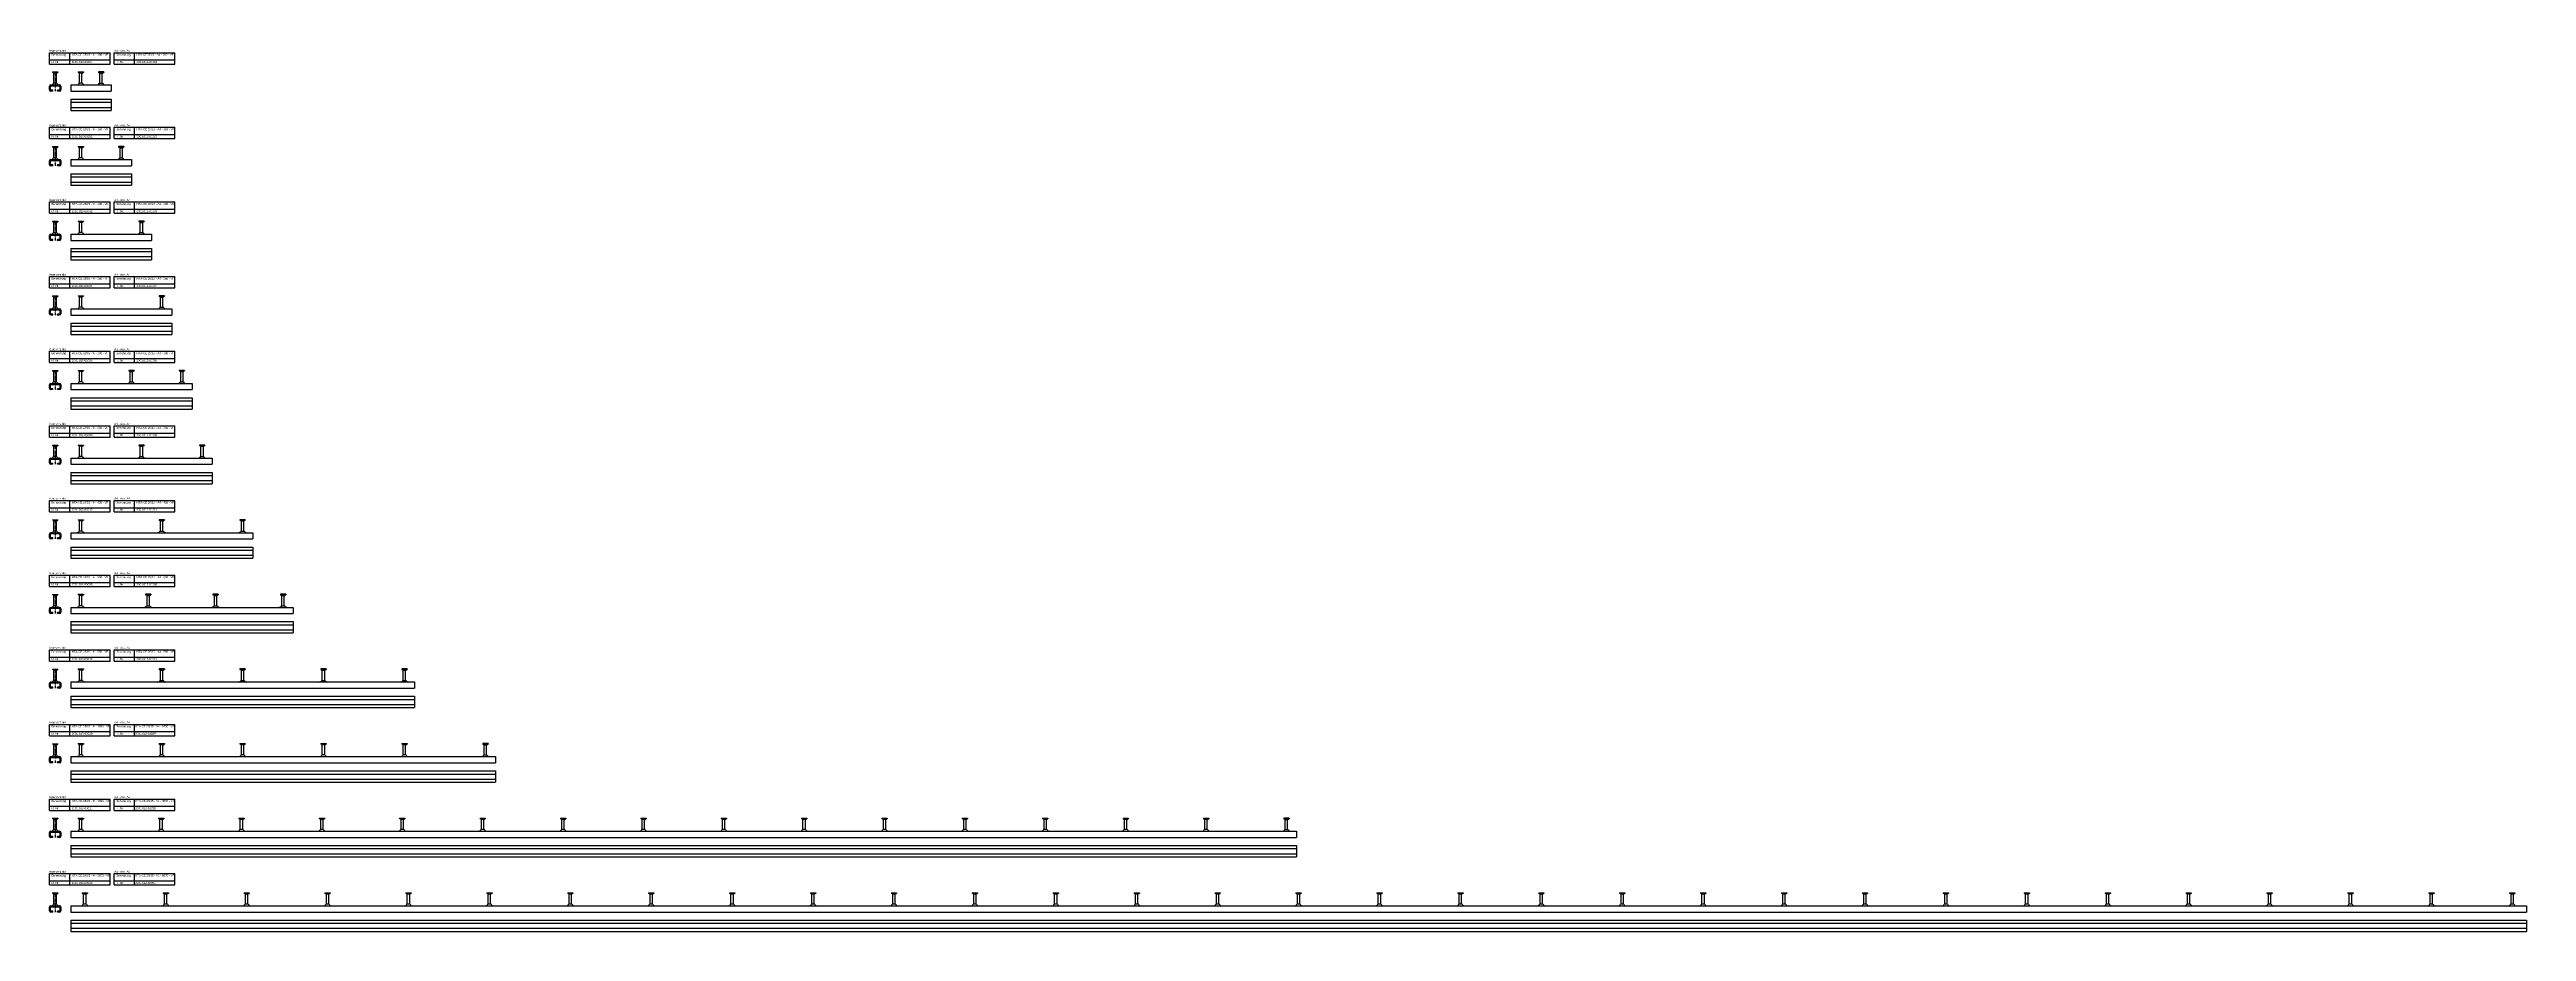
# Model space of a CAD drawing. Header units: millimetres. Extents: x 6200 to 12322, y 378 to 2559.
import ezdxf

# ---------------------------------------------------------------- set-up
doc = ezdxf.new("R2010")
doc.units = ezdxf.units.MM
doc.header["$LTSCALE"] = 10
doc.linetypes.add('AM_DIN_G_W050x2', pattern=[6.875, 4.75, -0.875, 0.375, -0.875])
doc.layers.add('HALFEN', color=2, linetype='CONTINUOUS')
doc.styles.add('ARIAL50', font='arial.ttf', dxfattribs={"height": 5})

msp = doc.modelspace()

# ---------------------------------------------------------------- linework, layer by layer
at = {"layer": 'HALFEN'}
for p, q in [((6200.2, 2550.7), (6350.2, 2550.7)), ((6200.2, 2522.7), (6200.2, 2550.7)), ((6200.2, 2532.7), (6350.2, 2532.7)), ((6200.2, 2522.7), (6350.2, 2522.7)), ((6250.2, 2522.7), (6250.2, 2550.7)), ((6350.2, 2522.7), (6350.2, 2550.7)), ((6360.2, 2550.7), (6510.2, 2550.7)), ((6360.2, 2522.7), (6360.2, 2550.7)), ((6360.2, 2532.7), (6510.2, 2532.7)), ((6360.2, 2522.7), (6510.2, 2522.7)), ((6410.2, 2522.7), (6410.2, 2550.7)), ((6510.2, 2522.7), (6510.2, 2550.7)), ((6200.2, 2459), (6200.2, 2467.7)), ((6202.4, 2459), (6202.4, 2467.7)), ((6203.4, 2471), (6224.9, 2471)), ((6203.4, 2468.7), (6224.9, 2468.7)), ((6208.2, 2458), (6203.4, 2458)), ((6208.2, 2455.7), (6203.4, 2455.7)), ((6207.6, 2503), (6220.7, 2503)), ((6207.6, 2503), (6207.6, 2501.7)), ((6220.7, 2501.7), (6207.6, 2501.7)), ((6210.9, 2500.2), (6208.2, 2501.7)), ((6208.2, 2455.7), (6208.2, 2458)), ((6218.1, 2475), (6210.2, 2475)), ((6211.1, 2502.8), (6211.1, 2501.9)), ((6211.2, 2475), (6211.2, 2499.7)), ((6216.9, 2500), (6211.4, 2500)), ((6217.2, 2502.8), (6217.2, 2501.9)), ((6217.2, 2475), (6217.2, 2499.7)), ((6217.5, 2500.2), (6220.2, 2501.7)), ((6220.2, 2455.7), (6220.2, 2458)), ((6224.9, 2458), (6220.2, 2458)), ((6224.9, 2455.7), (6220.2, 2455.7)), ((6220.7, 2503), (6220.7, 2501.7)), ((6225.9, 2467.7), (6225.9, 2459)), ((6228.2, 2467.7), (6228.2, 2459)), ((6252.4, 2471), (6352.4, 2471)), ((6252.4, 2471), (6252.4, 2455.7)), ((6252.4, 2455.7), (6352.4, 2455.7)), ((6270.9, 2503.2), (6284, 2503.2)), ((6270.9, 2503.2), (6270.9, 2502)), ((6284, 2502), (6270.9, 2502)), ((6274.1, 2500.4), (6271.4, 2502)), ((6281.4, 2475), (6273.5, 2475)), ((6274.4, 2503.1), (6274.4, 2502.1)), ((6274.4, 2475), (6274.4, 2499.9)), ((6280.2, 2500.2), (6274.6, 2500.2)), ((6280.4, 2475), (6280.4, 2499.9)), ((6280.5, 2503.1), (6280.5, 2502.1)), ((6280.7, 2500.4), (6283.4, 2502)), ((6284, 2503.2), (6284, 2502)), ((6334, 2503.2), (6320.9, 2503.2)), ((6320.9, 2503.2), (6320.9, 2502)), ((6320.9, 2502), (6334, 2502)), ((6324.1, 2500.4), (6321.4, 2502)), ((6323.5, 2475), (6331.4, 2475)), ((6324.4, 2503.1), (6324.4, 2502.1)), ((6324.4, 2475), (6324.4, 2499.9)), ((6324.6, 2500.2), (6330.2, 2500.2)), ((6330.4, 2475), (6330.4, 2499.9)), ((6330.5, 2503.1), (6330.5, 2502.1)), ((6330.7, 2500.4), (6333.4, 2502)), ((6334, 2503.2), (6334, 2502)), ((6352.4, 2471), (6352.4, 2455.7)), ((6252.4, 2435.7), (6352.4, 2435.7)), ((6252.4, 2435.7), (6252.4, 2407.7)), ((6252.4, 2428), (6352.4, 2428)), ((6252.4, 2415.5), (6352.4, 2415.5)), ((6252.4, 2407.7), (6352.4, 2407.7)), ((6352.4, 2435.7), (6352.4, 2407.7)), ((6200.2, 2366.2), (6350.2, 2366.2)), ((6200.2, 2338.2), (6200.2, 2366.2)), ((6200.2, 2348.2), (6350.2, 2348.2)), ((6200.2, 2338.2), (6350.2, 2338.2)), ((6250.2, 2338.2), (6250.2, 2366.2)), ((6350.2, 2338.2), (6350.2, 2366.2)), ((6360.2, 2366.2), (6510.2, 2366.2)), ((6360.2, 2338.2), (6360.2, 2366.2)), ((6360.2, 2348.2), (6510.2, 2348.2)), ((6360.2, 2338.2), (6510.2, 2338.2)), ((6410.2, 2338.2), (6410.2, 2366.2)), ((6510.2, 2338.2), (6510.2, 2366.2)), ((6200.2, 2274.5), (6200.2, 2283.2)), ((6202.4, 2274.5), (6202.4, 2283.2)), ((6203.4, 2286.5), (6224.9, 2286.5)), ((6203.4, 2284.2), (6224.9, 2284.2)), ((6208.2, 2273.5), (6203.4, 2273.5)), ((6208.2, 2271.2), (6203.4, 2271.2)), ((6207.6, 2318.5), (6220.7, 2318.5)), ((6207.6, 2318.5), (6207.6, 2317.2)), ((6220.7, 2317.2), (6207.6, 2317.2)), ((6210.9, 2315.7), (6208.2, 2317.2)), ((6208.2, 2271.2), (6208.2, 2273.5)), ((6218.1, 2290.5), (6210.2, 2290.5)), ((6211.1, 2318.3), (6211.1, 2317.4)), ((6211.2, 2290.5), (6211.2, 2315.2)), ((6216.9, 2315.5), (6211.4, 2315.5)), ((6217.2, 2318.3), (6217.2, 2317.4)), ((6217.2, 2290.5), (6217.2, 2315.2)), ((6217.5, 2315.7), (6220.2, 2317.2)), ((6220.2, 2271.2), (6220.2, 2273.5)), ((6224.9, 2273.5), (6220.2, 2273.5)), ((6224.9, 2271.2), (6220.2, 2271.2)), ((6220.7, 2318.5), (6220.7, 2317.2)), ((6225.9, 2283.2), (6225.9, 2274.5)), ((6228.2, 2283.2), (6228.2, 2274.5)), ((6252.4, 2286.5), (6402.4, 2286.5)), ((6252.4, 2286.5), (6252.4, 2271.2)), ((6252.4, 2271.2), (6402.4, 2271.2)), ((6270.9, 2318.7), (6284, 2318.7)), ((6270.9, 2318.7), (6270.9, 2317.5)), ((6284, 2317.5), (6270.9, 2317.5)), ((6274.1, 2315.9), (6271.4, 2317.5)), ((6281.4, 2290.5), (6273.5, 2290.5)), ((6274.4, 2318.6), (6274.4, 2317.6)), ((6274.4, 2290.5), (6274.4, 2315.4)), ((6280.2, 2315.7), (6274.6, 2315.7)), ((6280.4, 2290.5), (6280.4, 2315.4)), ((6280.5, 2318.6), (6280.5, 2317.6)), ((6280.7, 2315.9), (6283.4, 2317.5)), ((6284, 2318.7), (6284, 2317.5)), ((6384, 2318.7), (6370.9, 2318.7)), ((6370.9, 2318.7), (6370.9, 2317.5)), ((6370.9, 2317.5), (6384, 2317.5)), ((6374.1, 2315.9), (6371.4, 2317.5)), ((6373.5, 2290.5), (6381.4, 2290.5)), ((6374.4, 2318.6), (6374.4, 2317.6)), ((6374.4, 2290.5), (6374.4, 2315.4)), ((6374.6, 2315.7), (6380.2, 2315.7)), ((6380.4, 2290.5), (6380.4, 2315.4)), ((6380.5, 2318.6), (6380.5, 2317.6)), ((6380.7, 2315.9), (6383.4, 2317.5)), ((6384, 2318.7), (6384, 2317.5)), ((6402.4, 2286.5), (6402.4, 2271.2)), ((6252.4, 2251.2), (6402.4, 2251.2)), ((6252.4, 2251.2), (6252.4, 2223.2)), ((6252.4, 2243.5), (6402.4, 2243.5)), ((6252.4, 2231), (6402.4, 2231)), ((6252.4, 2223.2), (6402.4, 2223.2)), ((6402.4, 2251.2), (6402.4, 2223.2)), ((6200.2, 2181.7), (6350.2, 2181.7)), ((6200.2, 2153.7), (6200.2, 2181.7)), ((6200.2, 2163.7), (6350.2, 2163.7)), ((6200.2, 2153.7), (6350.2, 2153.7)), ((6250.2, 2153.7), (6250.2, 2181.7)), ((6350.2, 2153.7), (6350.2, 2181.7)), ((6360.2, 2181.7), (6510.2, 2181.7)), ((6360.2, 2153.7), (6360.2, 2181.7)), ((6360.2, 2163.7), (6510.2, 2163.7)), ((6360.2, 2153.7), (6510.2, 2153.7)), ((6410.2, 2153.7), (6410.2, 2181.7)), ((6510.2, 2153.7), (6510.2, 2181.7)), ((6200.2, 2090), (6200.2, 2098.7)), ((6202.4, 2090), (6202.4, 2098.7)), ((6203.4, 2102), (6224.9, 2102)), ((6203.4, 2099.7), (6224.9, 2099.7)), ((6208.2, 2089), (6203.4, 2089)), ((6208.2, 2086.7), (6203.4, 2086.7)), ((6207.6, 2134), (6220.7, 2134)), ((6207.6, 2134), (6207.6, 2132.7)), ((6220.7, 2132.7), (6207.6, 2132.7)), ((6210.9, 2131.2), (6208.2, 2132.7)), ((6208.2, 2086.7), (6208.2, 2089)), ((6218.1, 2106), (6210.2, 2106)), ((6211.1, 2133.8), (6211.1, 2132.9)), ((6211.2, 2106), (6211.2, 2130.7)), ((6216.9, 2131), (6211.4, 2131)), ((6217.2, 2133.8), (6217.2, 2132.9)), ((6217.2, 2106), (6217.2, 2130.7)), ((6217.5, 2131.2), (6220.2, 2132.7)), ((6220.2, 2086.7), (6220.2, 2089)), ((6224.9, 2089), (6220.2, 2089)), ((6224.9, 2086.7), (6220.2, 2086.7)), ((6220.7, 2134), (6220.7, 2132.7)), ((6225.9, 2098.7), (6225.9, 2090)), ((6228.2, 2098.7), (6228.2, 2090)), ((6252.4, 2102), (6452.4, 2102)), ((6252.4, 2102), (6252.4, 2086.7)), ((6252.4, 2086.7), (6452.4, 2086.7)), ((6270.9, 2134.2), (6284, 2134.2)), ((6270.9, 2134.2), (6270.9, 2133)), ((6284, 2133), (6270.9, 2133)), ((6274.1, 2131.4), (6271.4, 2133)), ((6281.4, 2106), (6273.5, 2106)), ((6274.4, 2134.1), (6274.4, 2133.1)), ((6274.4, 2106), (6274.4, 2130.9)), ((6280.2, 2131.2), (6274.6, 2131.2)), ((6280.4, 2106), (6280.4, 2130.9)), ((6280.5, 2134.1), (6280.5, 2133.1)), ((6280.7, 2131.4), (6283.4, 2133)), ((6284, 2134.2), (6284, 2133)), ((6434, 2134.2), (6420.9, 2134.2)), ((6420.9, 2134.2), (6420.9, 2133)), ((6420.9, 2133), (6434, 2133)), ((6424.1, 2131.4), (6421.4, 2133)), ((6423.5, 2106), (6431.4, 2106)), ((6424.4, 2134.1), (6424.4, 2133.1)), ((6424.4, 2106), (6424.4, 2130.9)), ((6424.6, 2131.2), (6430.2, 2131.2)), ((6430.4, 2106), (6430.4, 2130.9)), ((6430.5, 2134.1), (6430.5, 2133.1)), ((6430.7, 2131.4), (6433.4, 2133)), ((6434, 2134.2), (6434, 2133)), ((6452.4, 2102), (6452.4, 2086.7)), ((6252.4, 2066.7), (6452.4, 2066.7)), ((6252.4, 2066.7), (6252.4, 2038.7)), ((6252.4, 2059), (6452.4, 2059)), ((6252.4, 2046.5), (6452.4, 2046.5)), ((6252.4, 2038.7), (6452.4, 2038.7)), ((6452.4, 2066.7), (6452.4, 2038.7)), ((6200.2, 1997.2), (6350.2, 1997.2)), ((6200.2, 1969.2), (6200.2, 1997.2)), ((6200.2, 1979.2), (6350.2, 1979.2)), ((6200.2, 1969.2), (6350.2, 1969.2)), ((6250.2, 1969.2), (6250.2, 1997.2)), ((6350.2, 1969.2), (6350.2, 1997.2)), ((6360.2, 1997.2), (6510.2, 1997.2)), ((6360.2, 1969.2), (6360.2, 1997.2)), ((6360.2, 1979.2), (6510.2, 1979.2)), ((6360.2, 1969.2), (6510.2, 1969.2)), ((6410.2, 1969.2), (6410.2, 1997.2)), ((6510.2, 1969.2), (6510.2, 1997.2)), ((6200.2, 1905.5), (6200.2, 1914.2)), ((6202.4, 1905.5), (6202.4, 1914.2)), ((6203.4, 1917.5), (6224.9, 1917.5)), ((6203.4, 1915.2), (6224.9, 1915.2)), ((6208.2, 1904.5), (6203.4, 1904.5)), ((6208.2, 1902.2), (6203.4, 1902.2)), ((6207.6, 1949.5), (6220.7, 1949.5)), ((6207.6, 1949.5), (6207.6, 1948.2)), ((6220.7, 1948.2), (6207.6, 1948.2)), ((6210.9, 1946.7), (6208.2, 1948.2)), ((6208.2, 1902.2), (6208.2, 1904.5)), ((6218.1, 1921.5), (6210.2, 1921.5)), ((6211.1, 1949.3), (6211.1, 1948.4)), ((6211.2, 1921.5), (6211.2, 1946.2)), ((6216.9, 1946.5), (6211.4, 1946.5)), ((6217.2, 1949.3), (6217.2, 1948.4)), ((6217.2, 1921.5), (6217.2, 1946.2)), ((6217.5, 1946.7), (6220.2, 1948.2)), ((6220.2, 1902.2), (6220.2, 1904.5)), ((6224.9, 1904.5), (6220.2, 1904.5)), ((6224.9, 1902.2), (6220.2, 1902.2)), ((6220.7, 1949.5), (6220.7, 1948.2)), ((6225.9, 1914.2), (6225.9, 1905.5)), ((6228.2, 1914.2), (6228.2, 1905.5)), ((6252.4, 1917.5), (6502.4, 1917.5)), ((6252.4, 1917.5), (6252.4, 1902.2)), ((6252.4, 1902.2), (6502.4, 1902.2)), ((6270.9, 1949.7), (6284, 1949.7)), ((6270.9, 1949.7), (6270.9, 1948.5)), ((6284, 1948.5), (6270.9, 1948.5)), ((6274.1, 1946.9), (6271.4, 1948.5)), ((6281.4, 1921.5), (6273.5, 1921.5)), ((6274.4, 1949.6), (6274.4, 1948.6)), ((6274.4, 1921.5), (6274.4, 1946.4)), ((6280.2, 1946.7), (6274.6, 1946.7)), ((6280.4, 1921.5), (6280.4, 1946.4)), ((6280.5, 1949.6), (6280.5, 1948.6)), ((6280.7, 1946.9), (6283.4, 1948.5)), ((6284, 1949.7), (6284, 1948.5)), ((6484, 1949.7), (6470.9, 1949.7)), ((6470.9, 1949.7), (6470.9, 1948.5)), ((6470.9, 1948.5), (6484, 1948.5)), ((6474.1, 1946.9), (6471.4, 1948.5)), ((6473.5, 1921.5), (6481.4, 1921.5)), ((6474.4, 1949.6), (6474.4, 1948.6)), ((6474.4, 1921.5), (6474.4, 1946.4)), ((6474.6, 1946.7), (6480.2, 1946.7)), ((6480.4, 1921.5), (6480.4, 1946.4)), ((6480.5, 1949.6), (6480.5, 1948.6)), ((6480.7, 1946.9), (6483.4, 1948.5)), ((6484, 1949.7), (6484, 1948.5)), ((6502.4, 1917.5), (6502.4, 1902.2)), ((6252.4, 1882.2), (6502.4, 1882.2)), ((6252.4, 1882.2), (6252.4, 1854.2)), ((6252.4, 1874.5), (6502.4, 1874.5)), ((6252.4, 1862), (6502.4, 1862)), ((6252.4, 1854.2), (6502.4, 1854.2)), ((6502.4, 1882.2), (6502.4, 1854.2)), ((6200.2, 1812.7), (6350.2, 1812.7)), ((6200.2, 1784.7), (6200.2, 1812.7)), ((6200.2, 1794.7), (6350.2, 1794.7)), ((6200.2, 1784.7), (6350.2, 1784.7)), ((6250.2, 1784.7), (6250.2, 1812.7)), ((6350.2, 1784.7), (6350.2, 1812.7)), ((6360.2, 1812.7), (6510.2, 1812.7)), ((6360.2, 1784.7), (6360.2, 1812.7)), ((6360.2, 1794.7), (6510.2, 1794.7)), ((6360.2, 1784.7), (6510.2, 1784.7)), ((6410.2, 1784.7), (6410.2, 1812.7)), ((6510.2, 1784.7), (6510.2, 1812.7)), ((6200.2, 1721), (6200.2, 1729.7)), ((6202.4, 1721), (6202.4, 1729.7)), ((6203.4, 1733), (6224.9, 1733)), ((6203.4, 1730.7), (6224.9, 1730.7)), ((6208.2, 1720), (6203.4, 1720)), ((6208.2, 1717.7), (6203.4, 1717.7)), ((6207.6, 1765), (6220.7, 1765)), ((6207.6, 1765), (6207.6, 1763.7)), ((6220.7, 1763.7), (6207.6, 1763.7)), ((6210.9, 1762.2), (6208.2, 1763.7)), ((6208.2, 1717.7), (6208.2, 1720)), ((6218.1, 1737), (6210.2, 1737)), ((6211.1, 1764.8), (6211.1, 1763.9)), ((6211.2, 1737), (6211.2, 1761.7)), ((6216.9, 1762), (6211.4, 1762)), ((6217.2, 1764.8), (6217.2, 1763.9)), ((6217.2, 1737), (6217.2, 1761.7)), ((6217.5, 1762.2), (6220.2, 1763.7)), ((6220.2, 1717.7), (6220.2, 1720)), ((6224.9, 1720), (6220.2, 1720)), ((6224.9, 1717.7), (6220.2, 1717.7)), ((6220.7, 1765), (6220.7, 1763.7)), ((6225.9, 1729.7), (6225.9, 1721)), ((6228.2, 1729.7), (6228.2, 1721)), ((6252.4, 1733), (6552.4, 1733)), ((6252.4, 1733), (6252.4, 1717.7)), ((6252.4, 1717.7), (6552.4, 1717.7)), ((6270.9, 1765.2), (6284, 1765.2)), ((6270.9, 1765.2), (6270.9, 1764)), ((6284, 1764), (6270.9, 1764)), ((6274.1, 1762.4), (6271.4, 1764)), ((6281.4, 1737), (6273.5, 1737)), ((6274.4, 1765.1), (6274.4, 1764.1)), ((6274.4, 1737), (6274.4, 1761.9)), ((6280.2, 1762.2), (6274.6, 1762.2)), ((6280.4, 1737), (6280.4, 1761.9)), ((6280.5, 1765.1), (6280.5, 1764.1)), ((6280.7, 1762.4), (6283.4, 1764)), ((6284, 1765.2), (6284, 1764)), ((6409, 1765.2), (6395.9, 1765.2)), ((6395.9, 1765.2), (6395.9, 1764)), ((6395.9, 1764), (6409, 1764)), ((6399.1, 1762.4), (6396.4, 1764)), ((6398.5, 1737), (6406.4, 1737)), ((6399.4, 1765.1), (6399.4, 1764.1)), ((6399.4, 1737), (6399.4, 1761.9)), ((6399.6, 1762.2), (6405.2, 1762.2)), ((6405.4, 1737), (6405.4, 1761.9)), ((6405.5, 1765.1), (6405.5, 1764.1)), ((6405.7, 1762.4), (6408.4, 1764)), ((6409, 1765.2), (6409, 1764)), ((6534, 1765.2), (6520.9, 1765.2)), ((6520.9, 1765.2), (6520.9, 1764)), ((6520.9, 1764), (6534, 1764)), ((6524.1, 1762.4), (6521.4, 1764)), ((6523.5, 1737), (6531.4, 1737)), ((6524.4, 1765.1), (6524.4, 1764.1)), ((6524.4, 1737), (6524.4, 1761.9)), ((6524.6, 1762.2), (6530.2, 1762.2)), ((6530.4, 1737), (6530.4, 1761.9)), ((6530.5, 1765.1), (6530.5, 1764.1)), ((6530.7, 1762.4), (6533.4, 1764)), ((6534, 1765.2), (6534, 1764)), ((6552.4, 1733), (6552.4, 1717.7)), ((6252.4, 1697.7), (6552.4, 1697.7)), ((6252.4, 1697.7), (6252.4, 1669.7)), ((6252.4, 1690), (6552.4, 1690)), ((6252.4, 1677.5), (6552.4, 1677.5)), ((6252.4, 1669.7), (6552.4, 1669.7)), ((6552.4, 1697.7), (6552.4, 1669.7)), ((6200.2, 1628.2), (6350.2, 1628.2)), ((6200.2, 1600.2), (6200.2, 1628.2)), ((6200.2, 1610.2), (6350.2, 1610.2)), ((6200.2, 1600.2), (6350.2, 1600.2)), ((6250.2, 1600.2), (6250.2, 1628.2)), ((6350.2, 1600.2), (6350.2, 1628.2)), ((6360.2, 1628.2), (6510.2, 1628.2)), ((6360.2, 1600.2), (6360.2, 1628.2)), ((6360.2, 1610.2), (6510.2, 1610.2)), ((6360.2, 1600.2), (6510.2, 1600.2)), ((6410.2, 1600.2), (6410.2, 1628.2)), ((6510.2, 1600.2), (6510.2, 1628.2)), ((6200.2, 1536.5), (6200.2, 1545.2)), ((6202.4, 1536.5), (6202.4, 1545.2)), ((6203.4, 1548.5), (6224.9, 1548.5)), ((6203.4, 1546.2), (6224.9, 1546.2)), ((6208.2, 1535.5), (6203.4, 1535.5)), ((6208.2, 1533.2), (6203.4, 1533.2)), ((6207.6, 1580.5), (6220.7, 1580.5)), ((6207.6, 1580.5), (6207.6, 1579.2)), ((6220.7, 1579.2), (6207.6, 1579.2)), ((6210.9, 1577.7), (6208.2, 1579.2)), ((6208.2, 1533.2), (6208.2, 1535.5)), ((6218.1, 1552.5), (6210.2, 1552.5)), ((6211.1, 1580.3), (6211.1, 1579.4)), ((6211.2, 1552.5), (6211.2, 1577.1)), ((6216.9, 1577.5), (6211.4, 1577.5)), ((6217.2, 1580.3), (6217.2, 1579.4)), ((6217.2, 1552.5), (6217.2, 1577.1)), ((6217.5, 1577.7), (6220.2, 1579.2)), ((6220.2, 1533.2), (6220.2, 1535.5)), ((6224.9, 1535.5), (6220.2, 1535.5)), ((6224.9, 1533.2), (6220.2, 1533.2)), ((6220.7, 1580.5), (6220.7, 1579.2)), ((6225.9, 1545.2), (6225.9, 1536.5)), ((6228.2, 1545.2), (6228.2, 1536.5)), ((6252.4, 1548.5), (6602.4, 1548.5)), ((6252.4, 1548.5), (6252.4, 1533.2)), ((6252.4, 1533.2), (6602.4, 1533.2)), ((6270.9, 1580.7), (6284, 1580.7)), ((6270.9, 1580.7), (6270.9, 1579.5)), ((6284, 1579.5), (6270.9, 1579.5)), ((6274.1, 1577.9), (6271.4, 1579.5)), ((6281.4, 1552.5), (6273.5, 1552.5)), ((6274.4, 1580.6), (6274.4, 1579.6)), ((6274.4, 1552.5), (6274.4, 1577.4)), ((6280.2, 1577.7), (6274.6, 1577.7)), ((6280.4, 1552.5), (6280.4, 1577.4)), ((6280.5, 1580.6), (6280.5, 1579.6)), ((6280.7, 1577.9), (6283.4, 1579.5)), ((6284, 1580.7), (6284, 1579.5)), ((6434, 1580.7), (6420.9, 1580.7)), ((6420.9, 1580.7), (6420.9, 1579.5)), ((6420.9, 1579.5), (6434, 1579.5)), ((6424.1, 1577.9), (6421.4, 1579.5)), ((6423.5, 1552.5), (6431.4, 1552.5)), ((6424.4, 1580.6), (6424.4, 1579.6)), ((6424.4, 1552.5), (6424.4, 1577.4)), ((6424.6, 1577.7), (6430.2, 1577.7)), ((6430.4, 1552.5), (6430.4, 1577.4)), ((6430.5, 1580.6), (6430.5, 1579.6)), ((6430.7, 1577.9), (6433.4, 1579.5)), ((6434, 1580.7), (6434, 1579.5)), ((6584, 1580.7), (6570.9, 1580.7)), ((6570.9, 1580.7), (6570.9, 1579.5)), ((6570.9, 1579.5), (6584, 1579.5)), ((6574.1, 1577.9), (6571.4, 1579.5)), ((6573.5, 1552.5), (6581.4, 1552.5)), ((6574.4, 1580.6), (6574.4, 1579.6)), ((6574.4, 1552.5), (6574.4, 1577.4)), ((6574.6, 1577.7), (6580.2, 1577.7)), ((6580.4, 1552.5), (6580.4, 1577.4)), ((6580.5, 1580.6), (6580.5, 1579.6)), ((6580.7, 1577.9), (6583.4, 1579.5)), ((6584, 1580.7), (6584, 1579.5)), ((6602.4, 1548.5), (6602.4, 1533.2)), ((6252.4, 1513.2), (6602.4, 1513.2)), ((6252.4, 1513.2), (6252.4, 1485.2)), ((6252.4, 1505.5), (6602.4, 1505.5)), ((6252.4, 1493), (6602.4, 1493)), ((6252.4, 1485.2), (6602.4, 1485.2)), ((6602.4, 1513.2), (6602.4, 1485.2)), ((6200.2, 1443.7), (6350.2, 1443.7)), ((6200.2, 1415.7), (6200.2, 1443.7)), ((6200.2, 1425.7), (6350.2, 1425.7)), ((6200.2, 1415.7), (6350.2, 1415.7)), ((6250.2, 1415.7), (6250.2, 1443.7)), ((6350.2, 1415.7), (6350.2, 1443.7)), ((6360.2, 1443.7), (6510.2, 1443.7)), ((6360.2, 1415.7), (6360.2, 1443.7)), ((6360.2, 1425.7), (6510.2, 1425.7)), ((6360.2, 1415.7), (6510.2, 1415.7)), ((6410.2, 1415.7), (6410.2, 1443.7)), ((6510.2, 1415.7), (6510.2, 1443.7)), ((6200.2, 1352), (6200.2, 1360.7)), ((6202.4, 1352), (6202.4, 1360.7)), ((6203.4, 1364), (6224.9, 1364)), ((6203.4, 1361.7), (6224.9, 1361.7)), ((6208.2, 1351), (6203.4, 1351)), ((6208.2, 1348.7), (6203.4, 1348.7)), ((6207.6, 1396), (6220.7, 1396)), ((6207.6, 1396), (6207.6, 1394.7)), ((6220.7, 1394.7), (6207.6, 1394.7)), ((6210.9, 1393.2), (6208.2, 1394.7)), ((6208.2, 1348.7), (6208.2, 1351)), ((6218.1, 1368), (6210.2, 1368)), ((6211.1, 1395.8), (6211.1, 1394.9)), ((6211.2, 1368), (6211.2, 1392.6)), ((6216.9, 1393), (6211.4, 1393)), ((6217.2, 1395.8), (6217.2, 1394.9)), ((6217.2, 1368), (6217.2, 1392.6)), ((6217.5, 1393.2), (6220.2, 1394.7)), ((6220.2, 1348.7), (6220.2, 1351)), ((6224.9, 1351), (6220.2, 1351)), ((6224.9, 1348.7), (6220.2, 1348.7)), ((6220.7, 1396), (6220.7, 1394.7)), ((6225.9, 1360.7), (6225.9, 1352)), ((6228.2, 1360.7), (6228.2, 1352)), ((6252.4, 1364), (6702.4, 1364)), ((6252.4, 1364), (6252.4, 1348.7)), ((6252.4, 1348.7), (6702.4, 1348.7)), ((6270.9, 1396.2), (6284, 1396.2)), ((6270.9, 1396.2), (6270.9, 1395)), ((6284, 1395), (6270.9, 1395)), ((6274.1, 1393.4), (6271.4, 1395)), ((6281.4, 1368), (6273.5, 1368)), ((6274.4, 1396.1), (6274.4, 1395.1)), ((6274.4, 1368), (6274.4, 1392.9)), ((6280.2, 1393.2), (6274.6, 1393.2)), ((6280.4, 1368), (6280.4, 1392.9)), ((6280.5, 1396.1), (6280.5, 1395.1)), ((6280.7, 1393.4), (6283.4, 1395)), ((6284, 1396.2), (6284, 1395)), ((6484, 1396.2), (6470.9, 1396.2)), ((6470.9, 1396.2), (6470.9, 1395)), ((6470.9, 1395), (6484, 1395)), ((6474.1, 1393.4), (6471.4, 1395)), ((6473.5, 1368), (6481.4, 1368)), ((6474.4, 1396.1), (6474.4, 1395.1)), ((6474.4, 1368), (6474.4, 1392.9)), ((6474.6, 1393.2), (6480.2, 1393.2)), ((6480.4, 1368), (6480.4, 1392.9)), ((6480.5, 1396.1), (6480.5, 1395.1)), ((6480.7, 1393.4), (6483.4, 1395)), ((6484, 1396.2), (6484, 1395)), ((6684, 1396.2), (6670.9, 1396.2)), ((6670.9, 1396.2), (6670.9, 1395)), ((6670.9, 1395), (6684, 1395)), ((6674.1, 1393.4), (6671.4, 1395)), ((6673.5, 1368), (6681.4, 1368)), ((6674.4, 1396.1), (6674.4, 1395.1)), ((6674.4, 1368), (6674.4, 1392.9)), ((6674.6, 1393.2), (6680.2, 1393.2)), ((6680.4, 1368), (6680.4, 1392.9)), ((6680.5, 1396.1), (6680.5, 1395.1)), ((6680.7, 1393.4), (6683.4, 1395)), ((6684, 1396.2), (6684, 1395)), ((6702.4, 1364), (6702.4, 1348.7)), ((6252.4, 1328.7), (6702.4, 1328.7)), ((6252.4, 1328.7), (6252.4, 1300.7)), ((6252.4, 1321), (6702.4, 1321)), ((6252.4, 1308.5), (6702.4, 1308.5)), ((6252.4, 1300.7), (6702.4, 1300.7)), ((6702.4, 1328.7), (6702.4, 1300.7)), ((6200.2, 1259.2), (6350.2, 1259.2)), ((6200.2, 1231.2), (6200.2, 1259.2)), ((6200.2, 1241.2), (6350.2, 1241.2)), ((6200.2, 1231.2), (6350.2, 1231.2)), ((6250.2, 1231.2), (6250.2, 1259.2)), ((6350.2, 1231.2), (6350.2, 1259.2)), ((6360.2, 1259.2), (6510.2, 1259.2)), ((6360.2, 1231.2), (6360.2, 1259.2)), ((6360.2, 1241.2), (6510.2, 1241.2)), ((6360.2, 1231.2), (6510.2, 1231.2)), ((6410.2, 1231.2), (6410.2, 1259.2)), ((6510.2, 1231.2), (6510.2, 1259.2)), ((6200.2, 1167.5), (6200.2, 1176.2)), ((6202.4, 1167.5), (6202.4, 1176.2)), ((6203.4, 1179.5), (6224.9, 1179.5)), ((6203.4, 1177.2), (6224.9, 1177.2)), ((6208.2, 1166.5), (6203.4, 1166.5)), ((6208.2, 1164.2), (6203.4, 1164.2)), ((6207.6, 1211.5), (6220.7, 1211.5)), ((6207.6, 1211.5), (6207.6, 1210.2)), ((6220.7, 1210.2), (6207.6, 1210.2)), ((6210.9, 1208.7), (6208.2, 1210.2)), ((6208.2, 1164.2), (6208.2, 1166.5)), ((6218.1, 1183.5), (6210.2, 1183.5)), ((6211.1, 1211.3), (6211.1, 1210.4)), ((6211.2, 1183.5), (6211.2, 1208.1)), ((6216.9, 1208.5), (6211.4, 1208.5)), ((6217.2, 1211.3), (6217.2, 1210.4)), ((6217.2, 1183.5), (6217.2, 1208.1)), ((6217.5, 1208.7), (6220.2, 1210.2)), ((6220.2, 1164.2), (6220.2, 1166.5)), ((6224.9, 1166.5), (6220.2, 1166.5)), ((6224.9, 1164.2), (6220.2, 1164.2)), ((6220.7, 1211.5), (6220.7, 1210.2)), ((6225.9, 1176.2), (6225.9, 1167.5)), ((6228.2, 1176.2), (6228.2, 1167.5)), ((6252.4, 1179.5), (6802.4, 1179.5)), ((6252.4, 1179.5), (6252.4, 1164.2)), ((6252.4, 1164.2), (6802.4, 1164.2)), ((6270.9, 1211.7), (6284, 1211.7)), ((6270.9, 1211.7), (6270.9, 1210.5)), ((6284, 1210.5), (6270.9, 1210.5)), ((6274.1, 1208.9), (6271.4, 1210.5)), ((6281.4, 1183.5), (6273.5, 1183.5)), ((6274.4, 1211.6), (6274.4, 1210.6)), ((6274.4, 1183.5), (6274.4, 1208.4)), ((6280.2, 1208.7), (6274.6, 1208.7)), ((6280.4, 1183.5), (6280.4, 1208.4)), ((6280.5, 1211.6), (6280.5, 1210.6)), ((6280.7, 1208.9), (6283.4, 1210.5)), ((6284, 1211.7), (6284, 1210.5)), ((6450.6, 1211.7), (6437.5, 1211.7)), ((6437.5, 1211.7), (6437.5, 1210.5)), ((6437.5, 1210.5), (6450.6, 1210.5)), ((6440.8, 1208.9), (6438.1, 1210.5)), ((6440.1, 1183.5), (6448, 1183.5)), ((6441, 1211.6), (6441, 1210.6)), ((6441.1, 1183.5), (6441.1, 1208.4)), ((6441.3, 1208.7), (6446.9, 1208.7)), ((6447.1, 1211.6), (6447.1, 1210.6)), ((6447.1, 1183.5), (6447.1, 1208.4)), ((6447.4, 1208.9), (6450.1, 1210.5)), ((6450.6, 1211.7), (6450.6, 1210.5)), ((6617.3, 1211.7), (6604.2, 1211.7)), ((6604.2, 1211.7), (6604.2, 1210.5)), ((6604.2, 1210.5), (6617.3, 1210.5)), ((6607.4, 1208.9), (6604.7, 1210.5)), ((6606.8, 1183.5), (6614.7, 1183.5)), ((6607.7, 1211.6), (6607.7, 1210.6)), ((6607.7, 1183.5), (6607.7, 1208.4)), ((6608, 1208.7), (6613.5, 1208.7)), ((6613.7, 1183.5), (6613.7, 1208.4)), ((6613.8, 1211.6), (6613.8, 1210.6)), ((6614, 1208.9), (6616.7, 1210.5)), ((6617.3, 1211.7), (6617.3, 1210.5)), ((6784, 1211.7), (6770.9, 1211.7)), ((6770.9, 1211.7), (6770.9, 1210.5)), ((6770.9, 1210.5), (6784, 1210.5)), ((6774.1, 1208.9), (6771.4, 1210.5)), ((6773.5, 1183.5), (6781.4, 1183.5)), ((6774.4, 1211.6), (6774.4, 1210.6)), ((6774.4, 1183.5), (6774.4, 1208.4)), ((6774.6, 1208.7), (6780.2, 1208.7)), ((6780.4, 1183.5), (6780.4, 1208.4)), ((6780.5, 1211.6), (6780.5, 1210.6)), ((6780.7, 1208.9), (6783.4, 1210.5)), ((6784, 1211.7), (6784, 1210.5)), ((6802.4, 1179.5), (6802.4, 1164.2)), ((6252.4, 1144.2), (6802.4, 1144.2)), ((6252.4, 1144.2), (6252.4, 1116.2)), ((6252.4, 1136.5), (6802.4, 1136.5)), ((6252.4, 1124), (6802.4, 1124)), ((6252.4, 1116.2), (6802.4, 1116.2)), ((6802.4, 1144.2), (6802.4, 1116.2)), ((6200.2, 1074.7), (6350.2, 1074.7)), ((6200.2, 1046.7), (6200.2, 1074.7)), ((6200.2, 1056.7), (6350.2, 1056.7)), ((6200.2, 1046.7), (6350.2, 1046.7)), ((6250.2, 1046.7), (6250.2, 1074.7)), ((6350.2, 1046.7), (6350.2, 1074.7)), ((6360.2, 1074.7), (6510.2, 1074.7)), ((6360.2, 1046.7), (6360.2, 1074.7)), ((6360.2, 1056.7), (6510.2, 1056.7)), ((6360.2, 1046.7), (6510.2, 1046.7)), ((6410.2, 1046.7), (6410.2, 1074.7)), ((6510.2, 1046.7), (6510.2, 1074.7)), ((6200.2, 983), (6200.2, 991.7)), ((6202.4, 983), (6202.4, 991.7)), ((6203.4, 995), (6224.9, 995)), ((6203.4, 992.7), (6224.9, 992.7)), ((6208.2, 982), (6203.4, 982)), ((6208.2, 979.7), (6203.4, 979.7)), ((6207.6, 1027), (6220.7, 1027)), ((6207.6, 1027), (6207.6, 1025.7)), ((6220.7, 1025.7), (6207.6, 1025.7)), ((6210.9, 1024.2), (6208.2, 1025.7)), ((6208.2, 979.7), (6208.2, 982)), ((6218.1, 999), (6210.2, 999)), ((6211.1, 1026.8), (6211.1, 1025.9)), ((6211.2, 999), (6211.2, 1023.6)), ((6216.9, 1024), (6211.4, 1024)), ((6217.2, 1026.8), (6217.2, 1025.9)), ((6217.2, 999), (6217.2, 1023.6)), ((6217.5, 1024.2), (6220.2, 1025.7)), ((6220.2, 979.7), (6220.2, 982)), ((6224.9, 982), (6220.2, 982)), ((6224.9, 979.7), (6220.2, 979.7)), ((6220.7, 1027), (6220.7, 1025.7)), ((6225.9, 991.7), (6225.9, 983)), ((6228.2, 991.7), (6228.2, 983)), ((6252.4, 995), (7102.4, 995)), ((6252.4, 995), (6252.4, 979.7)), ((6252.4, 979.7), (7102.4, 979.7)), ((6270.9, 1027.2), (6284, 1027.2)), ((6270.9, 1027.2), (6270.9, 1026)), ((6284, 1026), (6270.9, 1026)), ((6274.1, 1024.4), (6271.4, 1026)), ((6281.4, 999), (6273.5, 999)), ((6274.4, 1027.1), (6274.4, 1026.1)), ((6274.4, 999), (6274.4, 1023.9)), ((6280.2, 1024.2), (6274.6, 1024.2)), ((6280.4, 999), (6280.4, 1023.9)), ((6280.5, 1027.1), (6280.5, 1026.1)), ((6280.7, 1024.4), (6283.4, 1026)), ((6284, 1027.2), (6284, 1026)), ((6484, 1027.2), (6470.9, 1027.2)), ((6470.9, 1027.2), (6470.9, 1026)), ((6470.9, 1026), (6484, 1026)), ((6474.1, 1024.4), (6471.4, 1026)), ((6473.5, 999), (6481.4, 999)), ((6474.4, 1027.1), (6474.4, 1026.1)), ((6474.4, 999), (6474.4, 1023.9)), ((6474.6, 1024.2), (6480.2, 1024.2)), ((6480.4, 999), (6480.4, 1023.9)), ((6480.5, 1027.1), (6480.5, 1026.1)), ((6480.7, 1024.4), (6483.4, 1026)), ((6484, 1027.2), (6484, 1026)), ((6684, 1027.2), (6670.9, 1027.2)), ((6670.9, 1027.2), (6670.9, 1026)), ((6670.9, 1026), (6684, 1026)), ((6674.1, 1024.4), (6671.4, 1026)), ((6673.5, 999), (6681.4, 999)), ((6674.4, 1027.1), (6674.4, 1026.1)), ((6674.4, 999), (6674.4, 1023.9)), ((6674.6, 1024.2), (6680.2, 1024.2)), ((6680.4, 999), (6680.4, 1023.9)), ((6680.5, 1027.1), (6680.5, 1026.1)), ((6680.7, 1024.4), (6683.4, 1026)), ((6684, 1027.2), (6684, 1026)), ((6884, 1027.2), (6870.9, 1027.2)), ((6870.9, 1027.2), (6870.9, 1026)), ((6870.9, 1026), (6884, 1026)), ((6874.1, 1024.4), (6871.4, 1026)), ((6873.5, 999), (6881.4, 999)), ((6874.4, 1027.1), (6874.4, 1026.1)), ((6874.4, 999), (6874.4, 1023.9)), ((6874.6, 1024.2), (6880.2, 1024.2)), ((6880.4, 999), (6880.4, 1023.9)), ((6880.5, 1027.1), (6880.5, 1026.1)), ((6880.7, 1024.4), (6883.4, 1026)), ((6884, 1027.2), (6884, 1026)), ((7084, 1027.2), (7070.9, 1027.2)), ((7070.9, 1027.2), (7070.9, 1026)), ((7070.9, 1026), (7084, 1026)), ((7074.1, 1024.4), (7071.4, 1026)), ((7073.5, 999), (7081.4, 999)), ((7074.4, 1027.1), (7074.4, 1026.1)), ((7074.4, 999), (7074.4, 1023.9)), ((7074.6, 1024.2), (7080.2, 1024.2)), ((7080.4, 999), (7080.4, 1023.9)), ((7080.5, 1027.1), (7080.5, 1026.1)), ((7080.7, 1024.4), (7083.4, 1026)), ((7084, 1027.2), (7084, 1026)), ((7102.4, 995), (7102.4, 979.7)), ((6252.4, 959.7), (7102.4, 959.7)), ((6252.4, 959.7), (6252.4, 931.7)), ((6252.4, 952), (7102.4, 952)), ((6252.4, 939.5), (7102.4, 939.5)), ((6252.4, 931.7), (7102.4, 931.7)), ((7102.4, 959.7), (7102.4, 931.7)), ((6200.2, 890.2), (6350.2, 890.2)), ((6200.2, 862.2), (6200.2, 890.2)), ((6200.2, 872.2), (6350.2, 872.2)), ((6200.2, 862.2), (6350.2, 862.2)), ((6250.2, 862.2), (6250.2, 890.2)), ((6350.2, 862.2), (6350.2, 890.2)), ((6360.2, 890.2), (6510.2, 890.2)), ((6360.2, 862.2), (6360.2, 890.2)), ((6360.2, 872.2), (6510.2, 872.2)), ((6360.2, 862.2), (6510.2, 862.2)), ((6410.2, 862.2), (6410.2, 890.2)), ((6510.2, 862.2), (6510.2, 890.2)), ((6200.2, 798.5), (6200.2, 807.2)), ((6202.4, 798.5), (6202.4, 807.2)), ((6203.4, 810.5), (6224.9, 810.5)), ((6203.4, 808.2), (6224.9, 808.2)), ((6208.2, 797.5), (6203.4, 797.5)), ((6207.6, 842.5), (6220.7, 842.5)), ((6207.6, 842.5), (6207.6, 841.2)), ((6220.7, 841.2), (6207.6, 841.2)), ((6210.9, 839.7), (6208.2, 841.2)), ((6208.2, 795.2), (6208.2, 797.5)), ((6218.1, 814.5), (6210.2, 814.5)), ((6211.1, 842.3), (6211.1, 841.4)), ((6211.2, 814.5), (6211.2, 839.1)), ((6216.9, 839.5), (6211.4, 839.5)), ((6217.2, 842.3), (6217.2, 841.4)), ((6217.2, 814.5), (6217.2, 839.1)), ((6217.5, 839.7), (6220.2, 841.2)), ((6220.2, 795.2), (6220.2, 797.5)), ((6224.9, 797.5), (6220.2, 797.5)), ((6220.7, 842.5), (6220.7, 841.2)), ((6225.9, 807.2), (6225.9, 798.5)), ((6228.2, 807.2), (6228.2, 798.5)), ((6252.4, 810.5), (7302.4, 810.5)), ((6252.4, 810.5), (6252.4, 795.2)), ((6270.9, 842.7), (6284, 842.7)), ((6270.9, 842.7), (6270.9, 841.5)), ((6284, 841.5), (6270.9, 841.5)), ((6274.1, 839.9), (6271.4, 841.5)), ((6281.4, 814.5), (6273.5, 814.5)), ((6274.4, 842.6), (6274.4, 841.6)), ((6274.4, 814.5), (6274.4, 839.4)), ((6280.2, 839.7), (6274.6, 839.7)), ((6280.4, 814.5), (6280.4, 839.4)), ((6280.5, 842.6), (6280.5, 841.6)), ((6280.7, 839.9), (6283.4, 841.5)), ((6284, 842.7), (6284, 841.5)), ((6470.9, 842.7), (6484, 842.7)), ((6470.9, 842.7), (6470.9, 841.5)), ((6484, 841.5), (6470.9, 841.5)), ((6474.1, 839.9), (6471.4, 841.5)), ((6481.4, 814.5), (6473.5, 814.5)), ((6474.4, 842.6), (6474.4, 841.6)), ((6474.4, 814.5), (6474.4, 839.4)), ((6480.2, 839.7), (6474.6, 839.7)), ((6480.4, 814.5), (6480.4, 839.4)), ((6480.5, 842.6), (6480.5, 841.6)), ((6480.7, 839.9), (6483.4, 841.5)), ((6484, 842.7), (6484, 841.5)), ((6670.9, 842.7), (6684, 842.7)), ((6670.9, 842.7), (6670.9, 841.5)), ((6684, 841.5), (6670.9, 841.5)), ((6674.1, 839.9), (6671.4, 841.5)), ((6681.4, 814.5), (6673.5, 814.5)), ((6674.4, 842.6), (6674.4, 841.6)), ((6674.4, 814.5), (6674.4, 839.4)), ((6680.2, 839.7), (6674.6, 839.7)), ((6680.4, 814.5), (6680.4, 839.4)), ((6680.5, 842.6), (6680.5, 841.6)), ((6680.7, 839.9), (6683.4, 841.5)), ((6684, 842.7), (6684, 841.5)), ((6870.9, 842.7), (6884, 842.7)), ((6870.9, 842.7), (6870.9, 841.5)), ((6884, 841.5), (6870.9, 841.5)), ((6874.1, 839.9), (6871.4, 841.5)), ((6881.4, 814.5), (6873.5, 814.5)), ((6874.4, 842.6), (6874.4, 841.6)), ((6874.4, 814.5), (6874.4, 839.4)), ((6880.2, 839.7), (6874.6, 839.7)), ((6880.4, 814.5), (6880.4, 839.4)), ((6880.5, 842.6), (6880.5, 841.6)), ((6880.7, 839.9), (6883.4, 841.5)), ((6884, 842.7), (6884, 841.5)), ((7070.9, 842.7), (7084, 842.7)), ((7070.9, 842.7), (7070.9, 841.5)), ((7084, 841.5), (7070.9, 841.5)), ((7074.1, 839.9), (7071.4, 841.5)), ((7081.4, 814.5), (7073.5, 814.5)), ((7074.4, 842.6), (7074.4, 841.6)), ((7074.4, 814.5), (7074.4, 839.4)), ((7080.2, 839.7), (7074.6, 839.7)), ((7080.4, 814.5), (7080.4, 839.4)), ((7080.5, 842.6), (7080.5, 841.6)), ((7080.7, 839.9), (7083.4, 841.5)), ((7084, 842.7), (7084, 841.5)), ((7284, 842.7), (7270.9, 842.7)), ((7270.9, 842.7), (7270.9, 841.5)), ((7270.9, 841.5), (7284, 841.5)), ((7274.1, 839.9), (7271.4, 841.5)), ((7273.5, 814.5), (7281.4, 814.5)), ((7274.4, 842.6), (7274.4, 841.6)), ((7274.4, 814.5), (7274.4, 839.4)), ((7274.6, 839.7), (7280.2, 839.7)), ((7280.4, 814.5), (7280.4, 839.4)), ((7280.5, 842.6), (7280.5, 841.6)), ((7280.7, 839.9), (7283.4, 841.5)), ((7284, 842.7), (7284, 841.5)), ((7302.4, 810.5), (7302.4, 795.2)), ((6208.2, 795.2), (6203.4, 795.2)), ((6224.9, 795.2), (6220.2, 795.2)), ((6252.4, 795.2), (7302.4, 795.2)), ((6252.4, 775.2), (7302.4, 775.2)), ((6252.4, 775.2), (6252.4, 747.2)), ((6252.4, 767.5), (7302.4, 767.5)), ((6252.4, 755), (7302.4, 755)), ((6252.4, 747.2), (7302.4, 747.2)), ((7302.4, 775.2), (7302.4, 747.2)), ((6200.2, 705.7), (6350.2, 705.7)), ((6200.2, 677.7), (6200.2, 705.7)), ((6200.2, 687.7), (6350.2, 687.7)), ((6200.2, 677.7), (6350.2, 677.7)), ((6250.2, 677.7), (6250.2, 705.7)), ((6350.2, 677.7), (6350.2, 705.7)), ((6360.2, 705.7), (6510.2, 705.7)), ((6360.2, 677.7), (6360.2, 705.7)), ((6360.2, 687.7), (6510.2, 687.7)), ((6360.2, 677.7), (6510.2, 677.7)), ((6410.2, 677.7), (6410.2, 705.7)), ((6510.2, 677.7), (6510.2, 705.7)), ((6200.2, 614), (6200.2, 622.7)), ((6202.4, 614), (6202.4, 622.7)), ((6203.4, 626), (6224.9, 626)), ((6203.4, 623.7), (6224.9, 623.7)), ((6208.2, 613), (6203.4, 613)), ((6207.6, 658), (6220.7, 658)), ((6207.6, 658), (6207.6, 656.7)), ((6220.7, 656.7), (6207.6, 656.7)), ((6210.9, 655.2), (6208.2, 656.7)), ((6208.2, 610.7), (6208.2, 613)), ((6218.1, 630), (6210.2, 630)), ((6211.1, 657.8), (6211.1, 656.9)), ((6211.2, 630), (6211.2, 654.6)), ((6216.9, 655), (6211.4, 655)), ((6217.2, 657.8), (6217.2, 656.9)), ((6217.2, 630), (6217.2, 654.6)), ((6217.5, 655.2), (6220.2, 656.7)), ((6220.2, 610.7), (6220.2, 613)), ((6224.9, 613), (6220.2, 613)), ((6220.7, 658), (6220.7, 656.7)), ((6225.9, 622.7), (6225.9, 614)), ((6228.2, 622.7), (6228.2, 614)), ((6252.4, 626), (9282.4, 626)), ((6252.4, 626), (6252.4, 610.7)), ((6270.9, 658.2), (6284, 658.2)), ((6270.9, 658.2), (6270.9, 657)), ((6284, 657), (6270.9, 657)), ((6274.1, 655.4), (6271.4, 657)), ((6281.4, 630), (6273.5, 630)), ((6274.4, 658.1), (6274.4, 657.1)), ((6274.4, 630), (6274.4, 654.9)), ((6280.2, 655.2), (6274.6, 655.2)), ((6280.4, 630), (6280.4, 654.9)), ((6280.5, 658.1), (6280.5, 657.1)), ((6280.7, 655.4), (6283.4, 657)), ((6284, 658.2), (6284, 657)), ((6469.5, 658.2), (6482.6, 658.2)), ((6469.5, 658.2), (6469.5, 657)), ((6482.6, 657), (6469.5, 657)), ((6472.8, 655.4), (6470.1, 657)), ((6480, 630), (6472.1, 630)), ((6473, 658.1), (6473, 657.1)), ((6473.1, 630), (6473.1, 654.9)), ((6478.9, 655.2), (6473.3, 655.2)), ((6479.1, 658.1), (6479.1, 657.1)), ((6479.1, 630), (6479.1, 654.9)), ((6479.4, 655.4), (6482.1, 657)), ((6482.6, 658.2), (6482.6, 657)), ((6668.2, 658.2), (6681.3, 658.2)), ((6668.2, 658.2), (6668.2, 657)), ((6681.3, 657), (6668.2, 657)), ((6671.4, 655.4), (6668.7, 657)), ((6678.7, 630), (6670.8, 630)), ((6671.7, 658.1), (6671.7, 657.1)), ((6671.7, 630), (6671.7, 654.9)), ((6677.5, 655.2), (6672, 655.2)), ((6677.7, 630), (6677.7, 654.9)), ((6677.8, 658.1), (6677.8, 657.1)), ((6678, 655.4), (6680.7, 657)), ((6681.3, 658.2), (6681.3, 657)), ((6866.9, 658.2), (6880, 658.2)), ((6866.9, 658.2), (6866.9, 657)), ((6880, 657), (6866.9, 657)), ((6870.1, 655.4), (6867.4, 657)), ((6877.4, 630), (6869.5, 630)), ((6870.4, 658.1), (6870.4, 657.1)), ((6870.4, 630), (6870.4, 654.9)), ((6876.2, 655.2), (6870.6, 655.2)), ((6876.4, 630), (6876.4, 654.9)), ((6876.5, 658.1), (6876.5, 657.1)), ((6876.7, 655.4), (6879.4, 657)), ((6880, 658.2), (6880, 657)), ((7065.5, 658.2), (7078.6, 658.2)), ((7065.5, 658.2), (7065.5, 657)), ((7078.6, 657), (7065.5, 657)), ((7068.8, 655.4), (7066.1, 657)), ((7076, 630), (7068.1, 630)), ((7069, 658.1), (7069, 657.1)), ((7069.1, 630), (7069.1, 654.9)), ((7074.9, 655.2), (7069.3, 655.2)), ((7075.1, 658.1), (7075.1, 657.1)), ((7075.1, 630), (7075.1, 654.9)), ((7075.4, 655.4), (7078.1, 657)), ((7078.6, 658.2), (7078.6, 657)), ((7264.2, 658.2), (7277.3, 658.2)), ((7264.2, 658.2), (7264.2, 657)), ((7277.3, 657), (7264.2, 657)), ((7267.4, 655.4), (7264.7, 657)), ((7274.7, 630), (7266.8, 630)), ((7267.7, 658.1), (7267.7, 657.1)), ((7267.7, 630), (7267.7, 654.9)), ((7273.5, 655.2), (7268, 655.2)), ((7273.7, 630), (7273.7, 654.9)), ((7273.8, 658.1), (7273.8, 657.1)), ((7274, 655.4), (7276.7, 657)), ((7277.3, 658.2), (7277.3, 657)), ((7462.9, 658.2), (7476, 658.2)), ((7462.9, 658.2), (7462.9, 657)), ((7476, 657), (7462.9, 657)), ((7466.1, 655.4), (7463.4, 657)), ((7473.4, 630), (7465.5, 630)), ((7466.4, 658.1), (7466.4, 657.1)), ((7466.4, 630), (7466.4, 654.9)), ((7472.2, 655.2), (7466.6, 655.2)), ((7472.4, 630), (7472.4, 654.9)), ((7472.5, 658.1), (7472.5, 657.1)), ((7472.7, 655.4), (7475.4, 657)), ((7476, 658.2), (7476, 657)), ((7661.5, 658.2), (7674.6, 658.2)), ((7661.5, 658.2), (7661.5, 657)), ((7674.6, 657), (7661.5, 657)), ((7664.8, 655.4), (7662.1, 657)), ((7672, 630), (7664.1, 630)), ((7665, 658.1), (7665, 657.1)), ((7665.1, 630), (7665.1, 654.9)), ((7670.9, 655.2), (7665.3, 655.2)), ((7671.1, 658.1), (7671.1, 657.1)), ((7671.1, 630), (7671.1, 654.9)), ((7671.4, 655.4), (7674.1, 657)), ((7674.6, 658.2), (7674.6, 657)), ((7860.2, 658.2), (7873.3, 658.2)), ((7860.2, 658.2), (7860.2, 657)), ((7873.3, 657), (7860.2, 657)), ((7863.4, 655.4), (7860.7, 657)), ((7870.7, 630), (7862.8, 630)), ((7863.7, 658.1), (7863.7, 657.1)), ((7863.7, 630), (7863.7, 654.9)), ((7869.5, 655.2), (7864, 655.2)), ((7869.7, 630), (7869.7, 654.9)), ((7869.8, 658.1), (7869.8, 657.1)), ((7870, 655.4), (7872.7, 657)), ((7873.3, 658.2), (7873.3, 657)), ((8058.9, 658.2), (8072, 658.2)), ((8058.9, 658.2), (8058.9, 657)), ((8072, 657), (8058.9, 657)), ((8062.1, 655.4), (8059.4, 657)), ((8069.4, 630), (8061.5, 630)), ((8062.4, 658.1), (8062.4, 657.1)), ((8062.4, 630), (8062.4, 654.9)), ((8068.2, 655.2), (8062.6, 655.2)), ((8068.4, 630), (8068.4, 654.9)), ((8068.5, 658.1), (8068.5, 657.1)), ((8068.7, 655.4), (8071.4, 657)), ((8072, 658.2), (8072, 657)), ((8257.5, 658.2), (8270.6, 658.2)), ((8257.5, 658.2), (8257.5, 657)), ((8270.6, 657), (8257.5, 657)), ((8260.8, 655.4), (8258.1, 657)), ((8268, 630), (8260.1, 630)), ((8261, 658.1), (8261, 657.1)), ((8261.1, 630), (8261.1, 654.9)), ((8266.9, 655.2), (8261.3, 655.2)), ((8267.1, 658.1), (8267.1, 657.1)), ((8267.1, 630), (8267.1, 654.9)), ((8267.4, 655.4), (8270.1, 657)), ((8270.6, 658.2), (8270.6, 657)), ((8456.2, 658.2), (8469.3, 658.2)), ((8456.2, 658.2), (8456.2, 657)), ((8469.3, 657), (8456.2, 657)), ((8459.4, 655.4), (8456.7, 657)), ((8466.7, 630), (8458.8, 630)), ((8459.7, 658.1), (8459.7, 657.1)), ((8459.7, 630), (8459.7, 654.9)), ((8465.5, 655.2), (8460, 655.2)), ((8465.7, 630), (8465.7, 654.9)), ((8465.8, 658.1), (8465.8, 657.1)), ((8466, 655.4), (8468.7, 657)), ((8469.3, 658.2), (8469.3, 657)), ((8654.9, 658.2), (8668, 658.2)), ((8654.9, 658.2), (8654.9, 657)), ((8668, 657), (8654.9, 657)), ((8658.1, 655.4), (8655.4, 657)), ((8665.4, 630), (8657.5, 630)), ((8658.4, 658.1), (8658.4, 657.1)), ((8658.4, 630), (8658.4, 654.9)), ((8664.2, 655.2), (8658.6, 655.2)), ((8664.4, 630), (8664.4, 654.9)), ((8664.5, 658.1), (8664.5, 657.1)), ((8664.7, 655.4), (8667.4, 657)), ((8668, 658.2), (8668, 657)), ((8853.5, 658.2), (8866.6, 658.2)), ((8853.5, 658.2), (8853.5, 657)), ((8866.6, 657), (8853.5, 657)), ((8856.8, 655.4), (8854.1, 657)), ((8864, 630), (8856.1, 630)), ((8857, 658.1), (8857, 657.1)), ((8857.1, 630), (8857.1, 654.9)), ((8862.9, 655.2), (8857.3, 655.2)), ((8863.1, 658.1), (8863.1, 657.1)), ((8863.1, 630), (8863.1, 654.9)), ((8863.4, 655.4), (8866.1, 657)), ((8866.6, 658.2), (8866.6, 657)), ((9052.2, 658.2), (9065.3, 658.2)), ((9052.2, 658.2), (9052.2, 657)), ((9065.3, 657), (9052.2, 657)), ((9055.4, 655.4), (9052.7, 657)), ((9062.7, 630), (9054.8, 630)), ((9055.7, 658.1), (9055.7, 657.1)), ((9055.7, 630), (9055.7, 654.9)), ((9061.5, 655.2), (9056, 655.2)), ((9061.7, 630), (9061.7, 654.9)), ((9061.8, 658.1), (9061.8, 657.1)), ((9062, 655.4), (9064.7, 657)), ((9065.3, 658.2), (9065.3, 657)), ((9264, 658.2), (9250.9, 658.2)), ((9250.9, 658.2), (9250.9, 657)), ((9250.9, 657), (9264, 657)), ((9254.1, 655.4), (9251.4, 657)), ((9253.5, 630), (9261.4, 630)), ((9254.4, 658.1), (9254.4, 657.1)), ((9254.4, 630), (9254.4, 654.9)), ((9254.6, 655.2), (9260.2, 655.2)), ((9260.4, 630), (9260.4, 654.9)), ((9260.5, 658.1), (9260.5, 657.1)), ((9260.7, 655.4), (9263.4, 657)), ((9264, 658.2), (9264, 657)), ((9282.4, 626), (9282.4, 610.7)), ((6208.2, 610.7), (6203.4, 610.7)), ((6224.9, 610.7), (6220.2, 610.7)), ((6252.4, 610.7), (9282.4, 610.7)), ((6252.4, 590.7), (9282.4, 590.7)), ((6252.4, 590.7), (6252.4, 562.7)), ((6252.4, 583), (9282.4, 583)), ((6252.4, 570.5), (9282.4, 570.5)), ((6252.4, 562.7), (9282.4, 562.7)), ((9282.4, 590.7), (9282.4, 562.7)), ((6200.2, 521.2), (6350.2, 521.2)), ((6200.2, 493.2), (6200.2, 521.2)), ((6200.2, 503.2), (6350.2, 503.2)), ((6200.2, 493.2), (6350.2, 493.2)), ((6250.2, 493.2), (6250.2, 521.2)), ((6350.2, 493.2), (6350.2, 521.2)), ((6360.2, 521.2), (6510.2, 521.2)), ((6360.2, 493.2), (6360.2, 521.2)), ((6360.2, 503.2), (6510.2, 503.2)), ((6360.2, 493.2), (6510.2, 493.2)), ((6410.2, 493.2), (6410.2, 521.2)), ((6510.2, 493.2), (6510.2, 521.2)), ((6200.2, 429.5), (6200.2, 438.2)), ((6202.4, 429.5), (6202.4, 438.2)), ((6203.4, 441.5), (6224.9, 441.5)), ((6203.4, 439.2), (6224.9, 439.2)), ((6207.6, 473.5), (6220.7, 473.5)), ((6207.6, 473.5), (6207.6, 472.2)), ((6220.7, 472.2), (6207.6, 472.2)), ((6210.9, 470.7), (6208.2, 472.2)), ((6218.1, 445.5), (6210.2, 445.5)), ((6211.1, 473.3), (6211.1, 472.4)), ((6211.2, 445.5), (6211.2, 470.1)), ((6216.9, 470.5), (6211.4, 470.5)), ((6217.2, 473.3), (6217.2, 472.4)), ((6217.2, 445.5), (6217.2, 470.1)), ((6217.5, 470.7), (6220.2, 472.2)), ((6220.7, 473.5), (6220.7, 472.2)), ((6225.9, 438.2), (6225.9, 429.5)), ((6228.2, 438.2), (6228.2, 429.5)), ((6252.4, 441.5), (12322.4, 441.5)), ((6252.4, 441.5), (6252.4, 426.2)), ((6280.9, 473.7), (6294, 473.7)), ((6280.9, 473.7), (6280.9, 472.5)), ((6294, 472.5), (6280.9, 472.5)), ((6284.1, 470.9), (6281.4, 472.5)), ((6291.4, 445.5), (6283.5, 445.5)), ((6284.4, 473.6), (6284.4, 472.6)), ((6284.4, 445.5), (6284.4, 470.4)), ((6290.2, 470.7), (6284.6, 470.7)), ((6290.4, 445.5), (6290.4, 470.4)), ((6290.5, 473.6), (6290.5, 472.6)), ((6290.7, 470.9), (6293.4, 472.5)), ((6294, 473.7), (6294, 472.5)), ((6480.9, 473.7), (6494, 473.7)), ((6480.9, 473.7), (6480.9, 472.5)), ((6494, 472.5), (6480.9, 472.5)), ((6484.1, 470.9), (6481.4, 472.5)), ((6491.4, 445.5), (6483.5, 445.5)), ((6484.4, 473.6), (6484.4, 472.6)), ((6484.4, 445.5), (6484.4, 470.4)), ((6490.2, 470.7), (6484.6, 470.7)), ((6490.4, 445.5), (6490.4, 470.4)), ((6490.5, 473.6), (6490.5, 472.6)), ((6490.7, 470.9), (6493.4, 472.5)), ((6494, 473.7), (6494, 472.5)), ((6680.9, 473.7), (6694, 473.7)), ((6680.9, 473.7), (6680.9, 472.5)), ((6694, 472.5), (6680.9, 472.5)), ((6684.1, 470.9), (6681.4, 472.5)), ((6691.4, 445.5), (6683.5, 445.5)), ((6684.4, 473.6), (6684.4, 472.6)), ((6684.4, 445.5), (6684.4, 470.4)), ((6690.2, 470.7), (6684.6, 470.7)), ((6690.4, 445.5), (6690.4, 470.4)), ((6690.5, 473.6), (6690.5, 472.6)), ((6690.7, 470.9), (6693.4, 472.5)), ((6694, 473.7), (6694, 472.5)), ((6880.9, 473.7), (6894, 473.7)), ((6880.9, 473.7), (6880.9, 472.5)), ((6894, 472.5), (6880.9, 472.5)), ((6884.1, 470.9), (6881.4, 472.5)), ((6891.4, 445.5), (6883.5, 445.5)), ((6884.4, 473.6), (6884.4, 472.6)), ((6884.4, 445.5), (6884.4, 470.4)), ((6890.2, 470.7), (6884.6, 470.7)), ((6890.4, 445.5), (6890.4, 470.4)), ((6890.5, 473.6), (6890.5, 472.6)), ((6890.7, 470.9), (6893.4, 472.5)), ((6894, 473.7), (6894, 472.5)), ((7080.9, 473.7), (7094, 473.7)), ((7080.9, 473.7), (7080.9, 472.5)), ((7094, 472.5), (7080.9, 472.5)), ((7084.1, 470.9), (7081.4, 472.5)), ((7091.4, 445.5), (7083.5, 445.5)), ((7084.4, 473.6), (7084.4, 472.6)), ((7084.4, 445.5), (7084.4, 470.4)), ((7090.2, 470.7), (7084.6, 470.7)), ((7090.4, 445.5), (7090.4, 470.4)), ((7090.5, 473.6), (7090.5, 472.6)), ((7090.7, 470.9), (7093.4, 472.5)), ((7094, 473.7), (7094, 472.5)), ((7280.9, 473.7), (7294, 473.7)), ((7280.9, 473.7), (7280.9, 472.5)), ((7294, 472.5), (7280.9, 472.5)), ((7284.1, 470.9), (7281.4, 472.5)), ((7291.4, 445.5), (7283.5, 445.5)), ((7284.4, 473.6), (7284.4, 472.6)), ((7284.4, 445.5), (7284.4, 470.4)), ((7290.2, 470.7), (7284.6, 470.7)), ((7290.4, 445.5), (7290.4, 470.4)), ((7290.5, 473.6), (7290.5, 472.6)), ((7290.7, 470.9), (7293.4, 472.5)), ((7294, 473.7), (7294, 472.5)), ((7480.9, 473.7), (7494, 473.7)), ((7480.9, 473.7), (7480.9, 472.5)), ((7494, 472.5), (7480.9, 472.5)), ((7484.1, 470.9), (7481.4, 472.5)), ((7491.4, 445.5), (7483.5, 445.5)), ((7484.4, 473.6), (7484.4, 472.6)), ((7484.4, 445.5), (7484.4, 470.4)), ((7490.2, 470.7), (7484.6, 470.7)), ((7490.4, 445.5), (7490.4, 470.4)), ((7490.5, 473.6), (7490.5, 472.6)), ((7490.7, 470.9), (7493.4, 472.5)), ((7494, 473.7), (7494, 472.5)), ((7680.9, 473.7), (7694, 473.7)), ((7680.9, 473.7), (7680.9, 472.5)), ((7694, 472.5), (7680.9, 472.5)), ((7684.1, 470.9), (7681.4, 472.5)), ((7691.4, 445.5), (7683.5, 445.5)), ((7684.4, 473.6), (7684.4, 472.6)), ((7684.4, 445.5), (7684.4, 470.4)), ((7690.2, 470.7), (7684.6, 470.7)), ((7690.4, 445.5), (7690.4, 470.4)), ((7690.5, 473.6), (7690.5, 472.6)), ((7690.7, 470.9), (7693.4, 472.5)), ((7694, 473.7), (7694, 472.5)), ((7880.9, 473.7), (7894, 473.7)), ((7880.9, 473.7), (7880.9, 472.5)), ((7894, 472.5), (7880.9, 472.5)), ((7884.1, 470.9), (7881.4, 472.5)), ((7891.4, 445.5), (7883.5, 445.5)), ((7884.4, 473.6), (7884.4, 472.6)), ((7884.4, 445.5), (7884.4, 470.4)), ((7890.2, 470.7), (7884.6, 470.7)), ((7890.4, 445.5), (7890.4, 470.4)), ((7890.5, 473.6), (7890.5, 472.6)), ((7890.7, 470.9), (7893.4, 472.5)), ((7894, 473.7), (7894, 472.5)), ((8080.9, 473.7), (8094, 473.7)), ((8080.9, 473.7), (8080.9, 472.5)), ((8094, 472.5), (8080.9, 472.5)), ((8084.1, 470.9), (8081.4, 472.5)), ((8091.4, 445.5), (8083.5, 445.5)), ((8084.4, 473.6), (8084.4, 472.6)), ((8084.4, 445.5), (8084.4, 470.4)), ((8090.2, 470.7), (8084.6, 470.7)), ((8090.4, 445.5), (8090.4, 470.4)), ((8090.5, 473.6), (8090.5, 472.6)), ((8090.7, 470.9), (8093.4, 472.5)), ((8094, 473.7), (8094, 472.5)), ((8280.9, 473.7), (8294, 473.7)), ((8280.9, 473.7), (8280.9, 472.5)), ((8294, 472.5), (8280.9, 472.5)), ((8284.1, 470.9), (8281.4, 472.5)), ((8291.4, 445.5), (8283.5, 445.5)), ((8284.4, 473.6), (8284.4, 472.6)), ((8284.4, 445.5), (8284.4, 470.4)), ((8290.2, 470.7), (8284.6, 470.7)), ((8290.4, 445.5), (8290.4, 470.4)), ((8290.5, 473.6), (8290.5, 472.6)), ((8290.7, 470.9), (8293.4, 472.5)), ((8294, 473.7), (8294, 472.5)), ((8480.9, 473.7), (8494, 473.7)), ((8480.9, 473.7), (8480.9, 472.5)), ((8494, 472.5), (8480.9, 472.5)), ((8484.1, 470.9), (8481.4, 472.5)), ((8491.4, 445.5), (8483.5, 445.5)), ((8484.4, 473.6), (8484.4, 472.6)), ((8484.4, 445.5), (8484.4, 470.4)), ((8490.2, 470.7), (8484.6, 470.7)), ((8490.4, 445.5), (8490.4, 470.4)), ((8490.5, 473.6), (8490.5, 472.6)), ((8490.7, 470.9), (8493.4, 472.5)), ((8494, 473.7), (8494, 472.5)), ((8680.9, 473.7), (8694, 473.7)), ((8680.9, 473.7), (8680.9, 472.5)), ((8694, 472.5), (8680.9, 472.5)), ((8684.1, 470.9), (8681.4, 472.5)), ((8691.4, 445.5), (8683.5, 445.5)), ((8684.4, 473.6), (8684.4, 472.6)), ((8684.4, 445.5), (8684.4, 470.4)), ((8690.2, 470.7), (8684.6, 470.7)), ((8690.4, 445.5), (8690.4, 470.4)), ((8690.5, 473.6), (8690.5, 472.6)), ((8690.7, 470.9), (8693.4, 472.5)), ((8694, 473.7), (8694, 472.5)), ((8880.9, 473.7), (8894, 473.7)), ((8880.9, 473.7), (8880.9, 472.5)), ((8894, 472.5), (8880.9, 472.5)), ((8884.1, 470.9), (8881.4, 472.5)), ((8891.4, 445.5), (8883.5, 445.5)), ((8884.4, 473.6), (8884.4, 472.6)), ((8884.4, 445.5), (8884.4, 470.4)), ((8890.2, 470.7), (8884.6, 470.7)), ((8890.4, 445.5), (8890.4, 470.4)), ((8890.5, 473.6), (8890.5, 472.6)), ((8890.7, 470.9), (8893.4, 472.5)), ((8894, 473.7), (8894, 472.5)), ((9080.9, 473.7), (9094, 473.7)), ((9080.9, 473.7), (9080.9, 472.5)), ((9094, 472.5), (9080.9, 472.5)), ((9084.1, 470.9), (9081.4, 472.5)), ((9091.4, 445.5), (9083.5, 445.5)), ((9084.4, 473.6), (9084.4, 472.6)), ((9084.4, 445.5), (9084.4, 470.4)), ((9090.2, 470.7), (9084.6, 470.7)), ((9090.4, 445.5), (9090.4, 470.4)), ((9090.5, 473.6), (9090.5, 472.6)), ((9090.7, 470.9), (9093.4, 472.5)), ((9094, 473.7), (9094, 472.5)), ((9280.9, 473.7), (9294, 473.7)), ((9280.9, 473.7), (9280.9, 472.5)), ((9294, 472.5), (9280.9, 472.5)), ((9284.1, 470.9), (9281.4, 472.5)), ((9291.4, 445.5), (9283.5, 445.5)), ((9284.4, 473.6), (9284.4, 472.6)), ((9284.4, 445.5), (9284.4, 470.4)), ((9290.2, 470.7), (9284.6, 470.7)), ((9290.4, 445.5), (9290.4, 470.4)), ((9290.5, 473.6), (9290.5, 472.6)), ((9290.7, 470.9), (9293.4, 472.5)), ((9294, 473.7), (9294, 472.5)), ((9480.9, 473.7), (9494, 473.7)), ((9480.9, 473.7), (9480.9, 472.5)), ((9494, 472.5), (9480.9, 472.5)), ((9484.1, 470.9), (9481.4, 472.5)), ((9491.4, 445.5), (9483.5, 445.5)), ((9484.4, 473.6), (9484.4, 472.6)), ((9484.4, 445.5), (9484.4, 470.4)), ((9490.2, 470.7), (9484.6, 470.7)), ((9490.4, 445.5), (9490.4, 470.4)), ((9490.5, 473.6), (9490.5, 472.6)), ((9490.7, 470.9), (9493.4, 472.5)), ((9494, 473.7), (9494, 472.5)), ((9680.9, 473.7), (9694, 473.7)), ((9680.9, 473.7), (9680.9, 472.5)), ((9694, 472.5), (9680.9, 472.5)), ((9684.1, 470.9), (9681.4, 472.5)), ((9691.4, 445.5), (9683.5, 445.5)), ((9684.4, 473.6), (9684.4, 472.6)), ((9684.4, 445.5), (9684.4, 470.4)), ((9690.2, 470.7), (9684.6, 470.7)), ((9690.4, 445.5), (9690.4, 470.4)), ((9690.5, 473.6), (9690.5, 472.6)), ((9690.7, 470.9), (9693.4, 472.5)), ((9694, 473.7), (9694, 472.5)), ((9880.9, 473.7), (9894, 473.7)), ((9880.9, 473.7), (9880.9, 472.5)), ((9894, 472.5), (9880.9, 472.5)), ((9884.1, 470.9), (9881.4, 472.5)), ((9891.4, 445.5), (9883.5, 445.5)), ((9884.4, 473.6), (9884.4, 472.6)), ((9884.4, 445.5), (9884.4, 470.4)), ((9890.2, 470.7), (9884.6, 470.7)), ((9890.4, 445.5), (9890.4, 470.4)), ((9890.5, 473.6), (9890.5, 472.6)), ((9890.7, 470.9), (9893.4, 472.5)), ((9894, 473.7), (9894, 472.5)), ((10080.9, 473.7), (10094, 473.7)), ((10080.9, 473.7), (10080.9, 472.5)), ((10094, 472.5), (10080.9, 472.5)), ((10084.1, 470.9), (10081.4, 472.5)), ((10091.4, 445.5), (10083.5, 445.5)), ((10084.4, 473.6), (10084.4, 472.6)), ((10084.4, 445.5), (10084.4, 470.4)), ((10090.2, 470.7), (10084.6, 470.7)), ((10090.4, 445.5), (10090.4, 470.4)), ((10090.5, 473.6), (10090.5, 472.6)), ((10090.7, 470.9), (10093.4, 472.5)), ((10094, 473.7), (10094, 472.5)), ((10280.9, 473.7), (10294, 473.7)), ((10280.9, 473.7), (10280.9, 472.5)), ((10294, 472.5), (10280.9, 472.5)), ((10284.1, 470.9), (10281.4, 472.5)), ((10291.4, 445.5), (10283.5, 445.5)), ((10284.4, 473.6), (10284.4, 472.6)), ((10284.4, 445.5), (10284.4, 470.4)), ((10290.2, 470.7), (10284.6, 470.7)), ((10290.4, 445.5), (10290.4, 470.4)), ((10290.5, 473.6), (10290.5, 472.6)), ((10290.7, 470.9), (10293.4, 472.5)), ((10294, 473.7), (10294, 472.5)), ((10480.9, 473.7), (10494, 473.7)), ((10480.9, 473.7), (10480.9, 472.5)), ((10494, 472.5), (10480.9, 472.5)), ((10484.1, 470.9), (10481.4, 472.5)), ((10491.4, 445.5), (10483.5, 445.5)), ((10484.4, 473.6), (10484.4, 472.6)), ((10484.4, 445.5), (10484.4, 470.4)), ((10490.2, 470.7), (10484.6, 470.7)), ((10490.4, 445.5), (10490.4, 470.4)), ((10490.5, 473.6), (10490.5, 472.6)), ((10490.7, 470.9), (10493.4, 472.5)), ((10494, 473.7), (10494, 472.5)), ((10680.9, 473.7), (10694, 473.7)), ((10680.9, 473.7), (10680.9, 472.5)), ((10694, 472.5), (10680.9, 472.5)), ((10684.1, 470.9), (10681.4, 472.5)), ((10691.4, 445.5), (10683.5, 445.5)), ((10684.4, 473.6), (10684.4, 472.6)), ((10684.4, 445.5), (10684.4, 470.4)), ((10690.2, 470.7), (10684.6, 470.7)), ((10690.4, 445.5), (10690.4, 470.4)), ((10690.5, 473.6), (10690.5, 472.6)), ((10690.7, 470.9), (10693.4, 472.5)), ((10694, 473.7), (10694, 472.5)), ((10880.9, 473.7), (10894, 473.7)), ((10880.9, 473.7), (10880.9, 472.5)), ((10894, 472.5), (10880.9, 472.5)), ((10884.1, 470.9), (10881.4, 472.5)), ((10891.4, 445.5), (10883.5, 445.5)), ((10884.4, 473.6), (10884.4, 472.6)), ((10884.4, 445.5), (10884.4, 470.4)), ((10890.2, 470.7), (10884.6, 470.7)), ((10890.4, 445.5), (10890.4, 470.4)), ((10890.5, 473.6), (10890.5, 472.6)), ((10890.7, 470.9), (10893.4, 472.5)), ((10894, 473.7), (10894, 472.5)), ((11080.9, 473.7), (11094, 473.7)), ((11080.9, 473.7), (11080.9, 472.5)), ((11094, 472.5), (11080.9, 472.5)), ((11084.1, 470.9), (11081.4, 472.5)), ((11091.4, 445.5), (11083.5, 445.5)), ((11084.4, 473.6), (11084.4, 472.6)), ((11084.4, 445.5), (11084.4, 470.4)), ((11090.2, 470.7), (11084.6, 470.7)), ((11090.4, 445.5), (11090.4, 470.4)), ((11090.5, 473.6), (11090.5, 472.6)), ((11090.7, 470.9), (11093.4, 472.5)), ((11094, 473.7), (11094, 472.5)), ((11280.9, 473.7), (11294, 473.7)), ((11280.9, 473.7), (11280.9, 472.5)), ((11294, 472.5), (11280.9, 472.5)), ((11284.1, 470.9), (11281.4, 472.5)), ((11291.4, 445.5), (11283.5, 445.5)), ((11284.4, 473.6), (11284.4, 472.6)), ((11284.4, 445.5), (11284.4, 470.4)), ((11290.2, 470.7), (11284.6, 470.7)), ((11290.4, 445.5), (11290.4, 470.4)), ((11290.5, 473.6), (11290.5, 472.6)), ((11290.7, 470.9), (11293.4, 472.5)), ((11294, 473.7), (11294, 472.5)), ((11480.9, 473.7), (11494, 473.7)), ((11480.9, 473.7), (11480.9, 472.5)), ((11494, 472.5), (11480.9, 472.5)), ((11484.1, 470.9), (11481.4, 472.5)), ((11491.4, 445.5), (11483.5, 445.5)), ((11484.4, 473.6), (11484.4, 472.6)), ((11484.4, 445.5), (11484.4, 470.4)), ((11490.2, 470.7), (11484.6, 470.7)), ((11490.4, 445.5), (11490.4, 470.4)), ((11490.5, 473.6), (11490.5, 472.6)), ((11490.7, 470.9), (11493.4, 472.5)), ((11494, 473.7), (11494, 472.5)), ((11680.9, 473.7), (11694, 473.7)), ((11680.9, 473.7), (11680.9, 472.5)), ((11694, 472.5), (11680.9, 472.5)), ((11684.1, 470.9), (11681.4, 472.5)), ((11691.4, 445.5), (11683.5, 445.5)), ((11684.4, 473.6), (11684.4, 472.6)), ((11684.4, 445.5), (11684.4, 470.4)), ((11690.2, 470.7), (11684.6, 470.7)), ((11690.4, 445.5), (11690.4, 470.4)), ((11690.5, 473.6), (11690.5, 472.6)), ((11690.7, 470.9), (11693.4, 472.5)), ((11694, 473.7), (11694, 472.5)), ((11880.9, 473.7), (11894, 473.7)), ((11880.9, 473.7), (11880.9, 472.5)), ((11894, 472.5), (11880.9, 472.5)), ((11884.1, 470.9), (11881.4, 472.5)), ((11891.4, 445.5), (11883.5, 445.5)), ((11884.4, 473.6), (11884.4, 472.6)), ((11884.4, 445.5), (11884.4, 470.4)), ((11890.2, 470.7), (11884.6, 470.7)), ((11890.4, 445.5), (11890.4, 470.4)), ((11890.5, 473.6), (11890.5, 472.6)), ((11890.7, 470.9), (11893.4, 472.5)), ((11894, 473.7), (11894, 472.5)), ((12080.9, 473.7), (12094, 473.7)), ((12080.9, 473.7), (12080.9, 472.5)), ((12094, 472.5), (12080.9, 472.5)), ((12084.1, 470.9), (12081.4, 472.5)), ((12091.4, 445.5), (12083.5, 445.5)), ((12084.4, 473.6), (12084.4, 472.6)), ((12084.4, 445.5), (12084.4, 470.4)), ((12090.2, 470.7), (12084.6, 470.7)), ((12090.4, 445.5), (12090.4, 470.4)), ((12090.5, 473.6), (12090.5, 472.6)), ((12090.7, 470.9), (12093.4, 472.5)), ((12094, 473.7), (12094, 472.5)), ((12280.9, 473.7), (12294, 473.7)), ((12280.9, 473.7), (12280.9, 472.5)), ((12294, 472.5), (12280.9, 472.5)), ((12284.1, 470.9), (12281.4, 472.5)), ((12291.4, 445.5), (12283.5, 445.5)), ((12284.4, 473.6), (12284.4, 472.6)), ((12284.4, 445.5), (12284.4, 470.4)), ((12290.2, 470.7), (12284.6, 470.7)), ((12290.4, 445.5), (12290.4, 470.4)), ((12290.5, 473.6), (12290.5, 472.6)), ((12290.7, 470.9), (12293.4, 472.5)), ((12294, 473.7), (12294, 472.5)), ((12322.4, 441.5), (12322.4, 426.2)), ((6208.2, 428.5), (6203.4, 428.5)), ((6208.2, 426.2), (6203.4, 426.2)), ((6208.2, 426.2), (6208.2, 428.5)), ((6220.2, 426.2), (6220.2, 428.5)), ((6224.9, 428.5), (6220.2, 428.5)), ((6224.9, 426.2), (6220.2, 426.2)), ((6252.4, 426.2), (12322.4, 426.2)), ((6252.4, 406.2), (12322.4, 406.2)), ((6252.4, 406.2), (6252.4, 378.2)), ((6252.4, 398.5), (12322.4, 398.5)), ((6252.4, 386), (12322.4, 386)), ((6252.4, 378.2), (12322.4, 378.2)), ((12322.4, 406.2), (12322.4, 378.2))]:
    msp.add_line(p, q, dxfattribs=at)
at = {"layer": 'HALFEN', "color": 1, "linetype": 'AM_DIN_G_W050x2', "ltscale": 0.2}
for p, q in [((6214.2, 2503), (6214.2, 2455.7)), ((6214.2, 2318.5), (6214.2, 2271.2)), ((6214.2, 2134), (6214.2, 2086.7)), ((6214.2, 1949.5), (6214.2, 1902.2)), ((6214.2, 1765), (6214.2, 1717.7)), ((6214.2, 1580.5), (6214.2, 1533.2)), ((6214.2, 1396), (6214.2, 1348.7)), ((6214.2, 1211.5), (6214.2, 1164.2)), ((6214.2, 1027), (6214.2, 979.7)), ((6214.2, 842.5), (6214.2, 795.2)), ((6214.2, 658), (6214.2, 610.7)), ((6214.2, 473.5), (6214.2, 426.2))]:
    msp.add_line(p, q, dxfattribs=at)
at = {"layer": 'HALFEN'}
for centre, radius, start, end in [((6203.4, 2467.7), 3.25, 90, 180), ((6203.4, 2459), 3.25, 180, 270), ((6203.4, 2467.7), 1, 90, 180), ((6203.4, 2459), 1, 180, 270), ((6203.8, 2478.1), 7.14, 268.79694, 333.91227), ((6210.6, 2499.7), 0.6, 0, 60), ((6217.8, 2499.7), 0.6, 120, 180), ((6224.5, 2478.1), 7.14, 206.08773, 271.20306), ((6224.9, 2467.7), 3.25, 0, 90), ((6224.9, 2467.7), 1, 0, 90), ((6224.9, 2459), 3.25, 270, 0), ((6224.9, 2459), 1, 270, 0), ((6267.1, 2478.1), 7.14, 268.79694, 333.91227), ((6273.8, 2499.9), 0.6, 0, 60), ((6281, 2499.9), 0.6, 120, 180), ((6287.8, 2478.1), 7.14, 206.08773, 271.20306), ((6317.1, 2478.1), 7.14, 268.79694, 333.91227), ((6323.8, 2499.9), 0.6, 0, 60), ((6331, 2499.9), 0.6, 120, 180), ((6337.8, 2478.1), 7.14, 206.08773, 271.20306), ((6203.4, 2283.2), 3.25, 90, 180), ((6203.4, 2274.5), 3.25, 180, 270), ((6203.4, 2283.2), 1, 90, 180), ((6203.4, 2274.5), 1, 180, 270), ((6203.8, 2293.6), 7.14, 268.79694, 333.91227), ((6210.6, 2315.2), 0.6, 0, 60), ((6217.8, 2315.2), 0.6, 120, 180), ((6224.5, 2293.6), 7.14, 206.08773, 271.20306), ((6224.9, 2283.2), 3.25, 0, 90), ((6224.9, 2283.2), 1, 0, 90), ((6224.9, 2274.5), 3.25, 270, 0), ((6224.9, 2274.5), 1, 270, 0), ((6267.1, 2293.6), 7.14, 268.79694, 333.91227), ((6273.8, 2315.4), 0.6, 0, 60), ((6281, 2315.4), 0.6, 120, 180), ((6287.8, 2293.6), 7.14, 206.08773, 271.20306), ((6367.1, 2293.6), 7.14, 268.79694, 333.91227), ((6373.8, 2315.4), 0.6, 0, 60), ((6381, 2315.4), 0.6, 120, 180), ((6387.8, 2293.6), 7.14, 206.08773, 271.20306), ((6203.4, 2098.7), 3.25, 90, 180), ((6203.4, 2090), 3.25, 180, 270), ((6203.4, 2098.7), 1, 90, 180), ((6203.4, 2090), 1, 180, 270), ((6203.8, 2109.1), 7.14, 268.79694, 333.91227), ((6210.6, 2130.7), 0.6, 0, 60), ((6217.8, 2130.7), 0.6, 120, 180), ((6224.5, 2109.1), 7.14, 206.08773, 271.20306), ((6224.9, 2098.7), 3.25, 0, 90), ((6224.9, 2098.7), 1, 0, 90), ((6224.9, 2090), 3.25, 270, 0), ((6224.9, 2090), 1, 270, 0), ((6267.1, 2109.1), 7.14, 268.79694, 333.91227), ((6273.8, 2130.9), 0.6, 0, 60), ((6281, 2130.9), 0.6, 120, 180), ((6287.8, 2109.1), 7.14, 206.08773, 271.20306), ((6417.1, 2109.1), 7.14, 268.79694, 333.91227), ((6423.8, 2130.9), 0.6, 0, 60), ((6431, 2130.9), 0.6, 120, 180), ((6437.8, 2109.1), 7.14, 206.08773, 271.20306), ((6203.4, 1914.2), 3.25, 90, 180), ((6203.4, 1905.5), 3.25, 180, 270), ((6203.4, 1914.2), 1, 90, 180), ((6203.4, 1905.5), 1, 180, 270), ((6203.8, 1924.6), 7.14, 268.79694, 333.91227), ((6210.6, 1946.2), 0.6, 0, 60), ((6217.8, 1946.2), 0.6, 120, 180), ((6224.5, 1924.6), 7.14, 206.08773, 271.20306), ((6224.9, 1914.2), 3.25, 0, 90), ((6224.9, 1914.2), 1, 0, 90), ((6224.9, 1905.5), 3.25, 270, 0), ((6224.9, 1905.5), 1, 270, 0), ((6267.1, 1924.6), 7.14, 268.79694, 333.91227), ((6273.8, 1946.4), 0.6, 0, 60), ((6281, 1946.4), 0.6, 120, 180), ((6287.8, 1924.6), 7.14, 206.08773, 271.20306), ((6467.1, 1924.6), 7.14, 268.79694, 333.91227), ((6473.8, 1946.4), 0.6, 0, 60), ((6481, 1946.4), 0.6, 120, 180), ((6487.8, 1924.6), 7.14, 206.08773, 271.20306), ((6203.4, 1729.7), 3.25, 90, 180), ((6203.4, 1721), 3.25, 180, 270), ((6203.4, 1729.7), 1, 90, 180), ((6203.4, 1721), 1, 180, 270), ((6203.8, 1740.1), 7.14, 268.79694, 333.91227), ((6210.6, 1761.7), 0.6, 0, 60), ((6217.8, 1761.7), 0.6, 120, 180), ((6224.5, 1740.1), 7.14, 206.08773, 271.20306), ((6224.9, 1729.7), 3.25, 0, 90), ((6224.9, 1729.7), 1, 0, 90), ((6224.9, 1721), 3.25, 270, 0), ((6224.9, 1721), 1, 270, 0), ((6267.1, 1740.1), 7.14, 268.79694, 333.91227), ((6273.8, 1761.9), 0.6, 0, 60), ((6281, 1761.9), 0.6, 120, 180), ((6287.8, 1740.1), 7.14, 206.08773, 271.20306), ((6392.1, 1740.1), 7.14, 268.79694, 333.91227), ((6398.8, 1761.9), 0.6, 0, 60), ((6406, 1761.9), 0.6, 120, 180), ((6412.8, 1740.1), 7.14, 206.08773, 271.20306), ((6517.1, 1740.1), 7.14, 268.79694, 333.91227), ((6523.8, 1761.9), 0.6, 0, 60), ((6531, 1761.9), 0.6, 120, 180), ((6537.8, 1740.1), 7.14, 206.08773, 271.20306), ((6203.4, 1545.2), 3.25, 90, 180), ((6203.4, 1536.5), 3.25, 180, 270), ((6203.4, 1545.2), 1, 90, 180), ((6203.4, 1536.5), 1, 180, 270), ((6203.8, 1555.6), 7.14, 268.79694, 333.91227), ((6210.6, 1577.1), 0.6, 0, 60), ((6217.8, 1577.1), 0.6, 120, 180), ((6224.5, 1555.6), 7.14, 206.08773, 271.20306), ((6224.9, 1545.2), 3.25, 0, 90), ((6224.9, 1545.2), 1, 0, 90), ((6224.9, 1536.5), 3.25, 270, 0), ((6224.9, 1536.5), 1, 270, 0), ((6267.1, 1555.6), 7.14, 268.79694, 333.91227), ((6273.8, 1577.4), 0.6, 0, 60), ((6281, 1577.4), 0.6, 120, 180), ((6287.8, 1555.6), 7.14, 206.08773, 271.20306), ((6417.1, 1555.6), 7.14, 268.79694, 333.91227), ((6423.8, 1577.4), 0.6, 0, 60), ((6431, 1577.4), 0.6, 120, 180), ((6437.8, 1555.6), 7.14, 206.08773, 271.20306), ((6567.1, 1555.6), 7.14, 268.79694, 333.91227), ((6573.8, 1577.4), 0.6, 0, 60), ((6581, 1577.4), 0.6, 120, 180), ((6587.8, 1555.6), 7.14, 206.08773, 271.20306), ((6203.4, 1360.7), 3.25, 90, 180), ((6203.4, 1352), 3.25, 180, 270), ((6203.4, 1360.7), 1, 90, 180), ((6203.4, 1352), 1, 180, 270), ((6203.8, 1371.1), 7.14, 268.79694, 333.91227), ((6210.6, 1392.6), 0.6, 0, 60), ((6217.8, 1392.6), 0.6, 120, 180), ((6224.5, 1371.1), 7.14, 206.08773, 271.20306), ((6224.9, 1360.7), 3.25, 0, 90), ((6224.9, 1360.7), 1, 0, 90), ((6224.9, 1352), 3.25, 270, 0), ((6224.9, 1352), 1, 270, 0), ((6267.1, 1371.1), 7.14, 268.79694, 333.91227), ((6273.8, 1392.9), 0.6, 0, 60), ((6281, 1392.9), 0.6, 120, 180), ((6287.8, 1371.1), 7.14, 206.08773, 271.20306), ((6467.1, 1371.1), 7.14, 268.79694, 333.91227), ((6473.8, 1392.9), 0.6, 0, 60), ((6481, 1392.9), 0.6, 120, 180), ((6487.8, 1371.1), 7.14, 206.08773, 271.20306), ((6667.1, 1371.1), 7.14, 268.79694, 333.91227), ((6673.8, 1392.9), 0.6, 0, 60), ((6681, 1392.9), 0.6, 120, 180), ((6687.8, 1371.1), 7.14, 206.08773, 271.20306), ((6203.4, 1176.2), 3.25, 90, 180), ((6203.4, 1167.5), 3.25, 180, 270), ((6203.4, 1176.2), 1, 90, 180), ((6203.4, 1167.5), 1, 180, 270), ((6203.8, 1186.6), 7.14, 268.79694, 333.91227), ((6210.6, 1208.1), 0.6, 0, 60), ((6217.8, 1208.1), 0.6, 120, 180), ((6224.5, 1186.6), 7.14, 206.08773, 271.20306), ((6224.9, 1176.2), 3.25, 0, 90), ((6224.9, 1176.2), 1, 0, 90), ((6224.9, 1167.5), 3.25, 270, 0), ((6224.9, 1167.5), 1, 270, 0), ((6267.1, 1186.6), 7.14, 268.79694, 333.91227), ((6273.8, 1208.4), 0.6, 0, 60), ((6281, 1208.4), 0.6, 120, 180), ((6287.8, 1186.6), 7.14, 206.08773, 271.20306), ((6433.7, 1186.6), 7.14, 268.79694, 333.91227), ((6440.5, 1208.4), 0.6, 0, 60), ((6447.7, 1208.4), 0.6, 120, 180), ((6454.4, 1186.6), 7.14, 206.08773, 271.20306), ((6600.4, 1186.6), 7.14, 268.79694, 333.91227), ((6607.1, 1208.4), 0.6, 0, 60), ((6614.3, 1208.4), 0.6, 120, 180), ((6621.1, 1186.6), 7.14, 206.08773, 271.20306), ((6767.1, 1186.6), 7.14, 268.79694, 333.91227), ((6773.8, 1208.4), 0.6, 0, 60), ((6781, 1208.4), 0.6, 120, 180), ((6787.8, 1186.6), 7.14, 206.08773, 271.20306), ((6203.4, 991.7), 3.25, 90, 180), ((6203.4, 983), 3.25, 180, 270), ((6203.4, 991.7), 1, 90, 180), ((6203.4, 983), 1, 180, 270), ((6203.8, 1002.1), 7.14, 268.79694, 333.91227), ((6210.6, 1023.6), 0.6, 0, 60), ((6217.8, 1023.6), 0.6, 120, 180), ((6224.5, 1002.1), 7.14, 206.08773, 271.20306), ((6224.9, 991.7), 3.25, 0, 90), ((6224.9, 991.7), 1, 0, 90), ((6224.9, 983), 3.25, 270, 0), ((6224.9, 983), 1, 270, 0), ((6267.1, 1002.1), 7.14, 268.79694, 333.91227), ((6273.8, 1023.9), 0.6, 0, 60), ((6281, 1023.9), 0.6, 120, 180), ((6287.8, 1002.1), 7.14, 206.08773, 271.20306), ((6467.1, 1002.1), 7.14, 268.79694, 333.91227), ((6473.8, 1023.9), 0.6, 0, 60), ((6481, 1023.9), 0.6, 120, 180), ((6487.8, 1002.1), 7.14, 206.08773, 271.20306), ((6667.1, 1002.1), 7.14, 268.79694, 333.91227), ((6673.8, 1023.9), 0.6, 0, 60), ((6681, 1023.9), 0.6, 120, 180), ((6687.8, 1002.1), 7.14, 206.08773, 271.20306), ((6867.1, 1002.1), 7.14, 268.79694, 333.91227), ((6873.8, 1023.9), 0.6, 0, 60), ((6881, 1023.9), 0.6, 120, 180), ((6887.8, 1002.1), 7.14, 206.08773, 271.20306), ((7067.1, 1002.1), 7.14, 268.79694, 333.91227), ((7073.8, 1023.9), 0.6, 0, 60), ((7081, 1023.9), 0.6, 120, 180), ((7087.8, 1002.1), 7.14, 206.08773, 271.20306), ((6203.4, 807.2), 3.25, 90, 180), ((6203.4, 798.5), 3.25, 180, 270), ((6203.4, 807.2), 1, 90, 180), ((6203.4, 798.5), 1, 180, 270), ((6203.8, 817.6), 7.14, 268.79694, 333.91227), ((6210.6, 839.1), 0.6, 0, 60), ((6217.8, 839.1), 0.6, 120, 180), ((6224.5, 817.6), 7.14, 206.08773, 271.20306), ((6224.9, 807.2), 3.25, 0, 90), ((6224.9, 807.2), 1, 0, 90), ((6224.9, 798.5), 3.25, 270, 0), ((6224.9, 798.5), 1, 270, 0), ((6267.1, 817.6), 7.14, 268.79694, 333.91227), ((6273.8, 839.4), 0.6, 0, 60), ((6281, 839.4), 0.6, 120, 180), ((6287.8, 817.6), 7.14, 206.08773, 271.20306), ((6467.1, 817.6), 7.14, 268.79694, 333.91227), ((6473.8, 839.4), 0.6, 0, 60), ((6481, 839.4), 0.6, 120, 180), ((6487.8, 817.6), 7.14, 206.08773, 271.20306), ((6667.1, 817.6), 7.14, 268.79694, 333.91227), ((6673.8, 839.4), 0.6, 0, 60), ((6681, 839.4), 0.6, 120, 180), ((6687.8, 817.6), 7.14, 206.08773, 271.20306), ((6867.1, 817.6), 7.14, 268.79694, 333.91227), ((6873.8, 839.4), 0.6, 0, 60), ((6881, 839.4), 0.6, 120, 180), ((6887.8, 817.6), 7.14, 206.08773, 271.20306), ((7067.1, 817.6), 7.14, 268.79694, 333.91227), ((7073.8, 839.4), 0.6, 0, 60), ((7081, 839.4), 0.6, 120, 180), ((7087.8, 817.6), 7.14, 206.08773, 271.20306), ((7267.1, 817.6), 7.14, 268.79694, 333.91227), ((7273.8, 839.4), 0.6, 0, 60), ((7281, 839.4), 0.6, 120, 180), ((7287.8, 817.6), 7.14, 206.08773, 271.20306), ((6203.4, 622.7), 3.25, 90, 180), ((6203.4, 614), 3.25, 180, 270), ((6203.4, 622.7), 1, 90, 180), ((6203.4, 614), 1, 180, 270), ((6203.8, 633.1), 7.14, 268.79694, 333.91227), ((6210.6, 654.6), 0.6, 0, 60), ((6217.8, 654.6), 0.6, 120, 180), ((6224.5, 633.1), 7.14, 206.08773, 271.20306), ((6224.9, 622.7), 3.25, 0, 90), ((6224.9, 622.7), 1, 0, 90), ((6224.9, 614), 3.25, 270, 0), ((6224.9, 614), 1, 270, 0), ((6267.1, 633.1), 7.14, 268.79694, 333.91227), ((6273.8, 654.9), 0.6, 0, 60), ((6281, 654.9), 0.6, 120, 180), ((6287.8, 633.1), 7.14, 206.08773, 271.20306), ((6465.7, 633.1), 7.14, 268.79694, 333.91227), ((6472.5, 654.9), 0.6, 0, 60), ((6479.7, 654.9), 0.6, 120, 180), ((6486.4, 633.1), 7.14, 206.08773, 271.20306), ((6664.4, 633.1), 7.14, 268.79694, 333.91227), ((6671.1, 654.9), 0.6, 0, 60), ((6678.3, 654.9), 0.6, 120, 180), ((6685.1, 633.1), 7.14, 206.08773, 271.20306), ((6863.1, 633.1), 7.14, 268.79694, 333.91227), ((6869.8, 654.9), 0.6, 0, 60), ((6877, 654.9), 0.6, 120, 180), ((6883.8, 633.1), 7.14, 206.08773, 271.20306), ((7061.7, 633.1), 7.14, 268.79694, 333.91227), ((7068.5, 654.9), 0.6, 0, 60), ((7075.7, 654.9), 0.6, 120, 180), ((7082.4, 633.1), 7.14, 206.08773, 271.20306), ((7260.4, 633.1), 7.14, 268.79694, 333.91227), ((7267.1, 654.9), 0.6, 0, 60), ((7274.3, 654.9), 0.6, 120, 180), ((7281.1, 633.1), 7.14, 206.08773, 271.20306), ((7459.1, 633.1), 7.14, 268.79694, 333.91227), ((7465.8, 654.9), 0.6, 0, 60), ((7473, 654.9), 0.6, 120, 180), ((7479.8, 633.1), 7.14, 206.08773, 271.20306), ((7657.7, 633.1), 7.14, 268.79694, 333.91227), ((7664.5, 654.9), 0.6, 0, 60), ((7671.7, 654.9), 0.6, 120, 180), ((7678.4, 633.1), 7.14, 206.08773, 271.20306), ((7856.4, 633.1), 7.14, 268.79694, 333.91227), ((7863.1, 654.9), 0.6, 0, 60), ((7870.3, 654.9), 0.6, 120, 180), ((7877.1, 633.1), 7.14, 206.08773, 271.20306), ((8055.1, 633.1), 7.14, 268.79694, 333.91227), ((8061.8, 654.9), 0.6, 0, 60), ((8069, 654.9), 0.6, 120, 180), ((8075.8, 633.1), 7.14, 206.08773, 271.20306), ((8253.7, 633.1), 7.14, 268.79694, 333.91227), ((8260.5, 654.9), 0.6, 0, 60), ((8267.7, 654.9), 0.6, 120, 180), ((8274.4, 633.1), 7.14, 206.08773, 271.20306), ((8452.4, 633.1), 7.14, 268.79694, 333.91227), ((8459.1, 654.9), 0.6, 0, 60), ((8466.3, 654.9), 0.6, 120, 180), ((8473.1, 633.1), 7.14, 206.08773, 271.20306), ((8651.1, 633.1), 7.14, 268.79694, 333.91227), ((8657.8, 654.9), 0.6, 0, 60), ((8665, 654.9), 0.6, 120, 180), ((8671.8, 633.1), 7.14, 206.08773, 271.20306), ((8849.7, 633.1), 7.14, 268.79694, 333.91227), ((8856.5, 654.9), 0.6, 0, 60), ((8863.7, 654.9), 0.6, 120, 180), ((8870.4, 633.1), 7.14, 206.08773, 271.20306), ((9048.4, 633.1), 7.14, 268.79694, 333.91227), ((9055.1, 654.9), 0.6, 0, 60), ((9062.3, 654.9), 0.6, 120, 180), ((9069.1, 633.1), 7.14, 206.08773, 271.20306), ((9247.1, 633.1), 7.14, 268.79694, 333.91227), ((9253.8, 654.9), 0.6, 0, 60), ((9261, 654.9), 0.6, 120, 180), ((9267.8, 633.1), 7.14, 206.08773, 271.20306), ((6203.4, 438.2), 3.25, 90, 180), ((6203.4, 429.5), 3.25, 180, 270), ((6203.4, 438.2), 1, 90, 180), ((6203.4, 429.5), 1, 180, 270), ((6203.8, 448.6), 7.14, 268.79694, 333.91227), ((6210.6, 470.1), 0.6, 0, 60), ((6217.8, 470.1), 0.6, 120, 180), ((6224.5, 448.6), 7.14, 206.08773, 271.20306), ((6224.9, 438.2), 3.25, 0, 90), ((6224.9, 438.2), 1, 0, 90), ((6224.9, 429.5), 3.25, 270, 0), ((6224.9, 429.5), 1, 270, 0), ((6277.1, 448.6), 7.14, 268.79694, 333.91227), ((6283.8, 470.4), 0.6, 0, 60), ((6291, 470.4), 0.6, 120, 180), ((6297.8, 448.6), 7.14, 206.08773, 271.20306), ((6477.1, 448.6), 7.14, 268.79694, 333.91227), ((6483.8, 470.4), 0.6, 0, 60), ((6491, 470.4), 0.6, 120, 180), ((6497.8, 448.6), 7.14, 206.08773, 271.20306), ((6677.1, 448.6), 7.14, 268.79694, 333.91227), ((6683.8, 470.4), 0.6, 0, 60), ((6691, 470.4), 0.6, 120, 180), ((6697.8, 448.6), 7.14, 206.08773, 271.20306), ((6877.1, 448.6), 7.14, 268.79694, 333.91227), ((6883.8, 470.4), 0.6, 0, 60), ((6891, 470.4), 0.6, 120, 180), ((6897.8, 448.6), 7.14, 206.08773, 271.20306), ((7077.1, 448.6), 7.14, 268.79694, 333.91227), ((7083.8, 470.4), 0.6, 0, 60), ((7091, 470.4), 0.6, 120, 180), ((7097.8, 448.6), 7.14, 206.08773, 271.20306), ((7277.1, 448.6), 7.14, 268.79694, 333.91227), ((7283.8, 470.4), 0.6, 0, 60), ((7291, 470.4), 0.6, 120, 180), ((7297.8, 448.6), 7.14, 206.08773, 271.20306), ((7477.1, 448.6), 7.14, 268.79694, 333.91227), ((7483.8, 470.4), 0.6, 0, 60), ((7491, 470.4), 0.6, 120, 180), ((7497.8, 448.6), 7.14, 206.08773, 271.20306), ((7677.1, 448.6), 7.14, 268.79694, 333.91227), ((7683.8, 470.4), 0.6, 0, 60), ((7691, 470.4), 0.6, 120, 180), ((7697.8, 448.6), 7.14, 206.08773, 271.20306), ((7877.1, 448.6), 7.14, 268.79694, 333.91227), ((7883.8, 470.4), 0.6, 0, 60), ((7891, 470.4), 0.6, 120, 180), ((7897.8, 448.6), 7.14, 206.08773, 271.20306), ((8077.1, 448.6), 7.14, 268.79694, 333.91227), ((8083.8, 470.4), 0.6, 0, 60), ((8091, 470.4), 0.6, 120, 180), ((8097.8, 448.6), 7.14, 206.08773, 271.20306), ((8277.1, 448.6), 7.14, 268.79694, 333.91227), ((8283.8, 470.4), 0.6, 0, 60), ((8291, 470.4), 0.6, 120, 180), ((8297.8, 448.6), 7.14, 206.08773, 271.20306), ((8477.1, 448.6), 7.14, 268.79694, 333.91227), ((8483.8, 470.4), 0.6, 0, 60), ((8491, 470.4), 0.6, 120, 180), ((8497.8, 448.6), 7.14, 206.08773, 271.20306), ((8677.1, 448.6), 7.14, 268.79694, 333.91227), ((8683.8, 470.4), 0.6, 0, 60), ((8691, 470.4), 0.6, 120, 180), ((8697.8, 448.6), 7.14, 206.08773, 271.20306), ((8877.1, 448.6), 7.14, 268.79694, 333.91227), ((8883.8, 470.4), 0.6, 0, 60), ((8891, 470.4), 0.6, 120, 180), ((8897.8, 448.6), 7.14, 206.08773, 271.20306), ((9077.1, 448.6), 7.14, 268.79694, 333.91227), ((9083.8, 470.4), 0.6, 0, 60), ((9091, 470.4), 0.6, 120, 180), ((9097.8, 448.6), 7.14, 206.08773, 271.20306), ((9277.1, 448.6), 7.14, 268.79694, 333.91227), ((9283.8, 470.4), 0.6, 0, 60), ((9291, 470.4), 0.6, 120, 180), ((9297.8, 448.6), 7.14, 206.08773, 271.20306), ((9477.1, 448.6), 7.14, 268.79694, 333.91227), ((9483.8, 470.4), 0.6, 0, 60), ((9491, 470.4), 0.6, 120, 180), ((9497.8, 448.6), 7.14, 206.08773, 271.20306), ((9677.1, 448.6), 7.14, 268.79694, 333.91227), ((9683.8, 470.4), 0.6, 0, 60), ((9691, 470.4), 0.6, 120, 180), ((9697.8, 448.6), 7.14, 206.08773, 271.20306), ((9877.1, 448.6), 7.14, 268.79694, 333.91227), ((9883.8, 470.4), 0.6, 0, 60), ((9891, 470.4), 0.6, 120, 180), ((9897.8, 448.6), 7.14, 206.08773, 271.20306), ((10077.1, 448.6), 7.14, 268.79694, 333.91227), ((10083.8, 470.4), 0.6, 0, 60), ((10091, 470.4), 0.6, 120, 180), ((10097.8, 448.6), 7.14, 206.08773, 271.20306), ((10277.1, 448.6), 7.14, 268.79694, 333.91227), ((10283.8, 470.4), 0.6, 0, 60), ((10291, 470.4), 0.6, 120, 180), ((10297.8, 448.6), 7.14, 206.08773, 271.20306), ((10477.1, 448.6), 7.14, 268.79694, 333.91227), ((10483.8, 470.4), 0.6, 0, 60), ((10491, 470.4), 0.6, 120, 180), ((10497.8, 448.6), 7.14, 206.08773, 271.20306), ((10677.1, 448.6), 7.14, 268.79694, 333.91227), ((10683.8, 470.4), 0.6, 0, 60), ((10691, 470.4), 0.6, 120, 180), ((10697.8, 448.6), 7.14, 206.08773, 271.20306), ((10877.1, 448.6), 7.14, 268.79694, 333.91227), ((10883.8, 470.4), 0.6, 0, 60), ((10891, 470.4), 0.6, 120, 180), ((10897.8, 448.6), 7.14, 206.08773, 271.20306), ((11077.1, 448.6), 7.14, 268.79694, 333.91227), ((11083.8, 470.4), 0.6, 0, 60), ((11091, 470.4), 0.6, 120, 180), ((11097.8, 448.6), 7.14, 206.08773, 271.20306), ((11277.1, 448.6), 7.14, 268.79694, 333.91227), ((11283.8, 470.4), 0.6, 0, 60), ((11291, 470.4), 0.6, 120, 180), ((11297.8, 448.6), 7.14, 206.08773, 271.20306), ((11477.1, 448.6), 7.14, 268.79694, 333.91227), ((11483.8, 470.4), 0.6, 0, 60), ((11491, 470.4), 0.6, 120, 180), ((11497.8, 448.6), 7.14, 206.08773, 271.20306), ((11677.1, 448.6), 7.14, 268.79694, 333.91227), ((11683.8, 470.4), 0.6, 0, 60), ((11691, 470.4), 0.6, 120, 180), ((11697.8, 448.6), 7.14, 206.08773, 271.20306), ((11877.1, 448.6), 7.14, 268.79694, 333.91227), ((11883.8, 470.4), 0.6, 0, 60), ((11891, 470.4), 0.6, 120, 180), ((11897.8, 448.6), 7.14, 206.08773, 271.20306), ((12077.1, 448.6), 7.14, 268.79694, 333.91227), ((12083.8, 470.4), 0.6, 0, 60), ((12091, 470.4), 0.6, 120, 180), ((12097.8, 448.6), 7.14, 206.08773, 271.20306), ((12277.1, 448.6), 7.14, 268.79694, 333.91227), ((12283.8, 470.4), 0.6, 0, 60), ((12291, 470.4), 0.6, 120, 180), ((12297.8, 448.6), 7.14, 206.08773, 271.20306)]:
    msp.add_arc(centre, radius, start, end, dxfattribs=at)

# ---------------------------------------------------------------- texts
at = {"layer": 'HALFEN', "style": 'ARIAL50'}
for s, p in [('feuerverzinkt', (6200.2, 2553.2)), ('Benennung', (6205.2, 2543.2)), ('Id. Nr.', (6205.2, 2525.2)), ('2001.010-03001', (6255.2, 2525.2)), ('HTA-CE 28/15 - fv - 100 - VF', (6255.2, 2543.2)), ('A4 - Ank. A4', (6360.2, 2553.2)), ('Benennung', (6365.2, 2543.2)), ('Id. Nr.', (6365.2, 2525.2)), ('2001.012-01001', (6415.2, 2525.2)), ('HTA-CE28/15 - A4 - 100 - VF', (6415.2, 2543.2)), ('feuerverzinkt', (6200.2, 2368.7)), ('Benennung', (6205.2, 2358.7)), ('Id. Nr.', (6205.2, 2340.7)), ('2001.010-03002', (6255.2, 2340.7)), ('HTA-CE 28/15 - fv - 150 - VF', (6255.2, 2358.7)), ('A4 - Ank. A4', (6360.2, 2368.7)), ('Benennung', (6365.2, 2358.7)), ('Id. Nr.', (6365.2, 2340.7)), ('2001.012-01002', (6415.2, 2340.7)), ('HTA-CE 28/15 - A4 - 150 - VF', (6415.2, 2358.7)), ('feuerverzinkt', (6200.2, 2184.2)), ('Benennung', (6205.2, 2174.2)), ('Id. Nr.', (6205.2, 2156.2)), ('2001.010-03003', (6255.2, 2156.2)), ('HTA-CE 28/15 - fv - 200 - VF', (6255.2, 2174.2)), ('A4 - Ank. A4', (6360.2, 2184.2)), ('Benennung', (6365.2, 2174.2)), ('Id. Nr.', (6365.2, 2156.2)), ('2001.012-01003', (6415.2, 2156.2)), ('HTA-CE 28/15 - A4 - 200 - VF', (6415.2, 2174.2)), ('feuerverzinkt', (6200.2, 1999.7)), ('Benennung', (6205.2, 1989.7)), ('Id. Nr.', (6205.2, 1971.7)), ('2001.010-03004', (6255.2, 1971.7)), ('HTA-CE 28/15 - fv - 250 - VF', (6255.2, 1989.7)), ('A4 - Ank. A4', (6360.2, 1999.7)), ('Benennung', (6365.2, 1989.7)), ('Id. Nr.', (6365.2, 1971.7)), ('2001.012-01004', (6415.2, 1971.7)), ('HTA-CE 28/15 - A4 - 250 - VF', (6415.2, 1989.7)), ('feuerverzinkt', (6200.2, 1815.2)), ('Benennung', (6205.2, 1805.2)), ('Id. Nr.', (6205.2, 1787.2)), ('2001.010-03005', (6255.2, 1787.2)), ('HTA-CE 28/15 - fv - 300 - VF', (6255.2, 1805.2)), ('A4 - Ank. A4', (6360.2, 1815.2)), ('Benennung', (6365.2, 1805.2)), ('Id. Nr.', (6365.2, 1787.2)), ('2001.012-01005', (6415.2, 1787.2)), ('HTA-CE 28/15 - A4 - 300 - VF', (6415.2, 1805.2)), ('feuerverzinkt', (6200.2, 1630.7)), ('Benennung', (6205.2, 1620.7)), ('Id. Nr.', (6205.2, 1602.7)), ('2001.010-03006', (6255.2, 1602.7)), ('HTA-CE 28/15 - fv - 350 - VF', (6255.2, 1620.7)), ('A4 - Ank. A4', (6360.2, 1630.7)), ('Benennung', (6365.2, 1620.7)), ('Id. Nr.', (6365.2, 1602.7)), ('2001.012-01006', (6415.2, 1602.7)), ('HTA-CE 28/15 - A4 - 350 - VF', (6415.2, 1620.7)), ('feuerverzinkt', (6200.2, 1446.2)), ('Benennung', (6205.2, 1436.2)), ('Id. Nr.', (6205.2, 1418.2)), ('2001.010-03012', (6255.2, 1418.2)), ('HTA-CE 28/15 - fv - 450 - VF', (6255.2, 1436.2)), ('A4 - Ank. A4', (6360.2, 1446.2)), ('Benennung', (6365.2, 1436.2)), ('Id. Nr.', (6365.2, 1418.2)), ('2001.012-01011', (6415.2, 1418.2)), ('HTA-CE 28/15 - A4 - 450 - VF', (6415.2, 1436.2)), ('feuerverzinkt', (6200.2, 1261.7)), ('Benennung', (6205.2, 1251.7)), ('Id. Nr.', (6205.2, 1233.7)), ('2001.010-03008', (6255.2, 1233.7)), ('HTA-CE 28/15 - fv - 550 - VF', (6255.2, 1251.7)), ('A4 - Ank. A4', (6360.2, 1261.7)), ('Benennung', (6365.2, 1251.7)), ('Id. Nr.', (6365.2, 1233.7)), ('2001.012-01008', (6415.2, 1233.7)), ('HTA-CE 28/15 - A4 - 550 - VF', (6415.2, 1251.7)), ('feuerverzinkt', (6200.2, 1077.2)), ('Benennung', (6205.2, 1067.2)), ('Id. Nr.', (6205.2, 1049.2)), ('2001.010-03013', (6255.2, 1049.2)), ('HTA-CE 28/15 - fv - 850 - VF', (6255.2, 1067.2)), ('A4 - Ank. A4', (6360.2, 1077.2)), ('Benennung', (6365.2, 1067.2)), ('Id. Nr.', (6365.2, 1049.2)), ('2001.012-01012', (6415.2, 1049.2)), ('HTA-CE 28/15 - A4 - 850 - VF', (6415.2, 1067.2)), ('feuerverzinkt', (6200.2, 892.7)), ('Benennung', (6205.2, 882.7)), ('Id. Nr.', (6205.2, 864.7)), ('2001.010-03010', (6255.2, 864.7)), ('HTA-CE 28/15 - fv - 1050 - VF', (6255.2, 882.7)), ('A4 - Ank. A4', (6360.2, 892.7)), ('Benennung', (6365.2, 882.7)), ('Id. Nr.', (6365.2, 864.7)), ('2001.012-01009', (6411.7, 864.7)), ('HTA-CE 28/15 - A4 - 1050 - VF', (6411.7, 882.7)), ('feuerverzinkt', (6200.2, 708.2)), ('Benennung', (6205.2, 698.2)), ('Id. Nr.', (6205.2, 680.2)), ('2001.010-03011', (6255.2, 680.2)), ('HTA-CE 28/15 - fv - 3030 - VF', (6255.2, 698.2)), ('A4 - Ank. A4', (6360.2, 708.2)), ('Benennung', (6365.2, 698.2)), ('Id. Nr.', (6365.2, 680.2)), ('2001.012-01010', (6411.7, 680.2)), ('HTA-CE 28/15 - A4 - 3030 - VF', (6411.7, 698.2)), ('feuerverzinkt', (6200.2, 523.7)), ('Benennung', (6205.2, 513.7)), ('Id. Nr.', (6205.2, 495.7)), ('2001.010-00003', (6255.2, 495.7)), ('HTA-CE 28/15 - fv - 6070 - VF', (6255.2, 513.7)), ('A4 - Ank. A4', (6360.2, 523.7)), ('Benennung', (6365.2, 513.7)), ('Id. Nr.', (6365.2, 495.7)), ('2001.012-00001', (6411.7, 495.7)), ('HTA-CE 28/15 - A4 - 6070 - VF', (6411.7, 513.7))]:
    msp.add_text(s, height=5, dxfattribs=at).set_placement(p)

doc.saveas('drawing.dxf')
